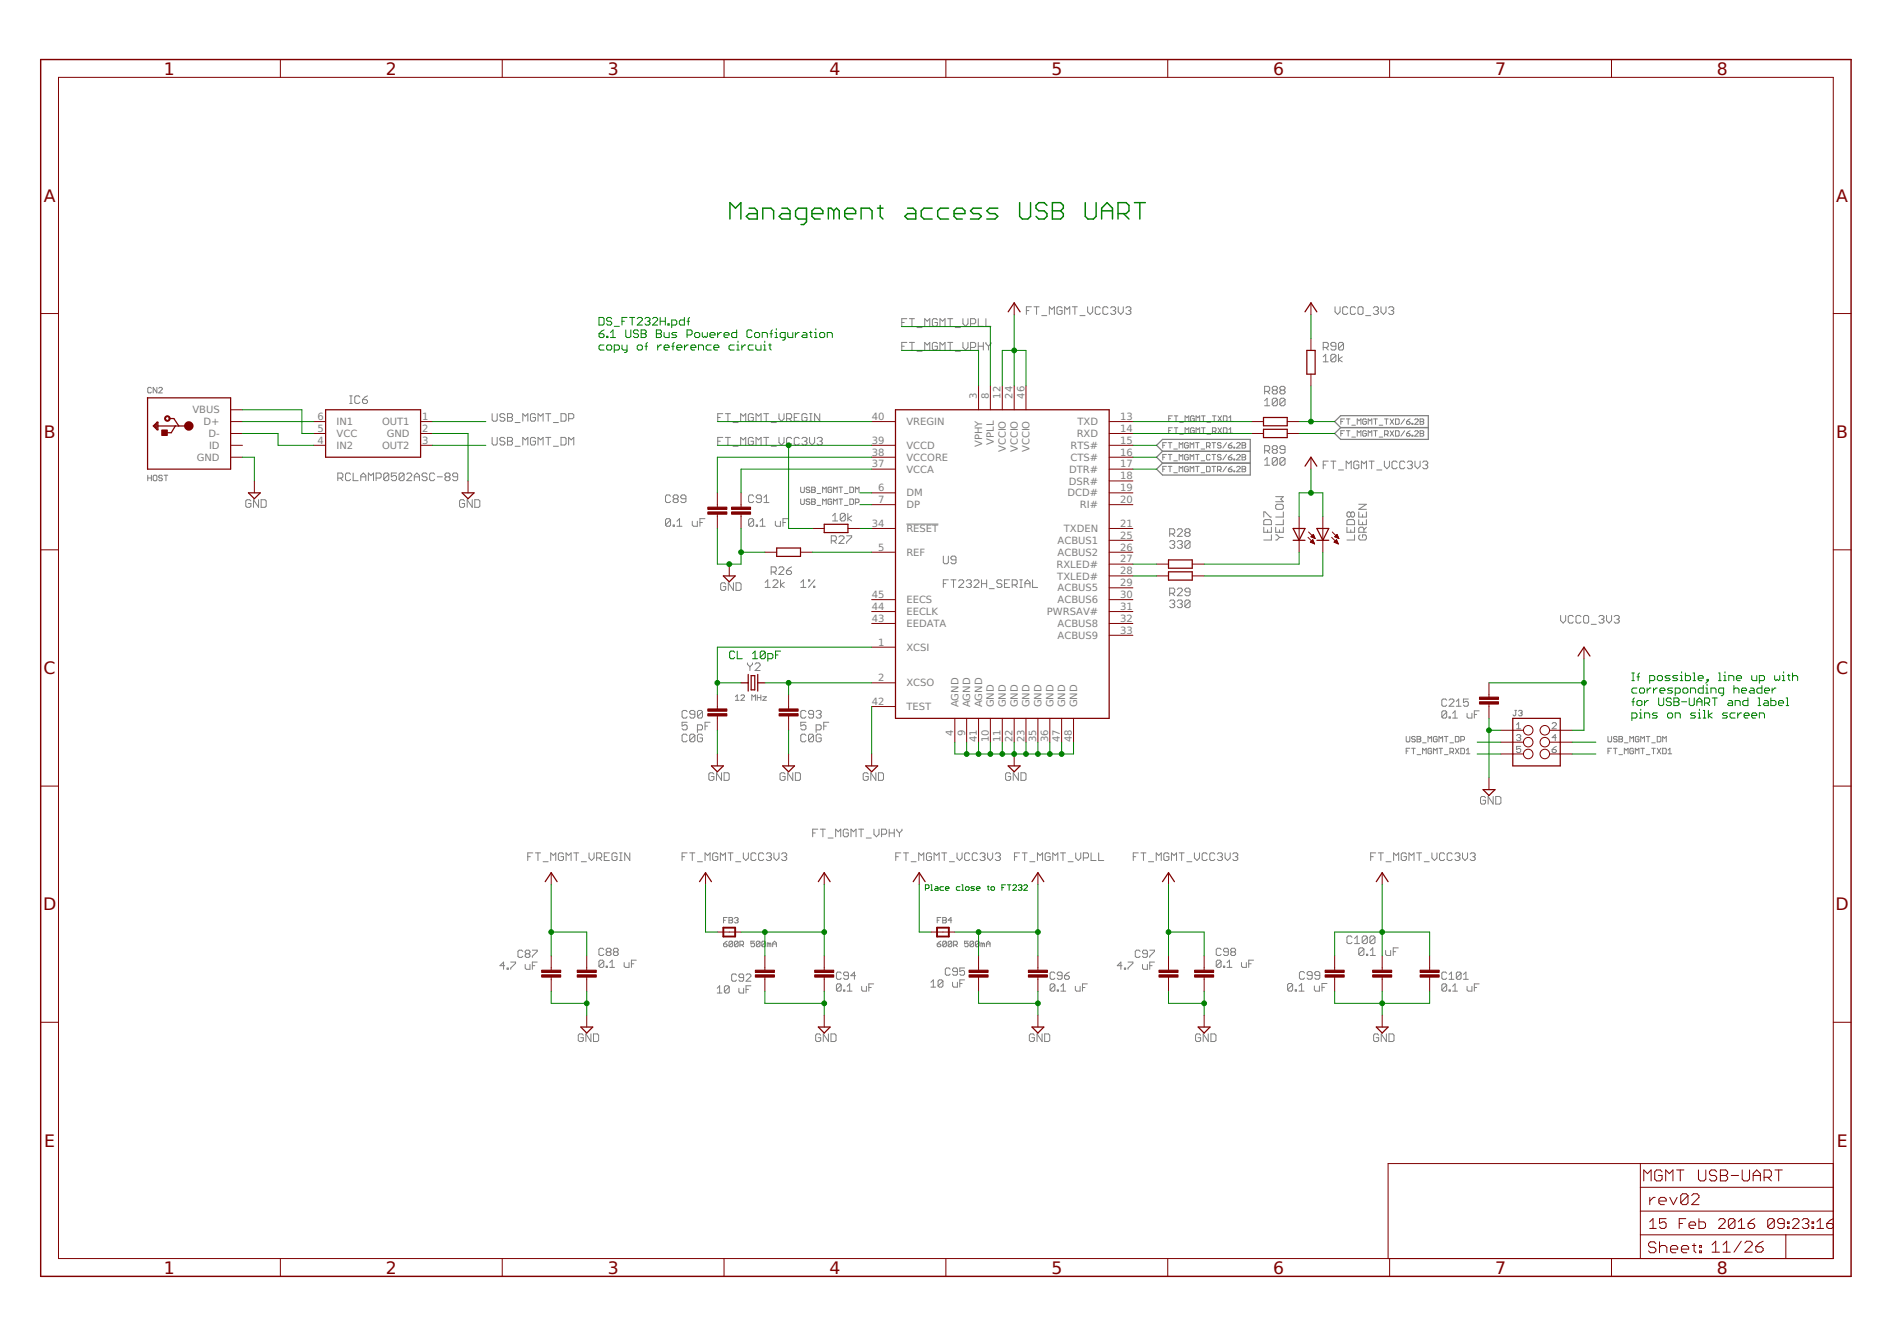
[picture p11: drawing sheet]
<svg xmlns="http://www.w3.org/2000/svg" width="420mm" height="297mm" viewBox="0 0 420 297" stroke-linecap="round" stroke-linejoin="round" font-family="sans-serif">
<defs><g id="words">
<g font-size="3.8" fill="#800000">
<text x="36.4" y="16.6">1</text>
<text x="85.7" y="16.6">2</text>
<text x="135" y="16.6">3</text>
<text x="184.3" y="16.6">4</text>
<text x="233.6" y="16.6">5</text>
<text x="282.9" y="16.6">6</text>
<text x="332.2" y="16.6">7</text>
<text x="381.5" y="16.6">8</text>
<text x="9.7" y="44.8">A</text>
<text x="408" y="44.8">A</text>
<text x="9.7" y="97.3">B</text>
<text x="408" y="97.3">B</text>
<text x="9.7" y="149.8">C</text>
<text x="408" y="149.8">C</text>
<text x="9.6" y="202.2">D</text>
<text x="407.9" y="202.2">D</text>
<text x="9.8" y="254.7">E</text>
<text x="408.1" y="254.7">E</text>
<text x="36.4" y="282.9">1</text>
<text x="85.7" y="282.9">2</text>
<text x="135" y="282.9">3</text>
<text x="184.3" y="282.9">4</text>
<text x="233.6" y="282.9">5</text>
<text x="282.9" y="282.9">6</text>
<text x="332.2" y="282.9">7</text>
<text x="381.5" y="282.9">8</text>
</g>
<g font-size="2.2" fill="#808080">
<text x="217.1" y="88.6" transform="rotate(-90 217.1 88.6)">3</text>
<text x="219.7" y="88.6" transform="rotate(-90 219.7 88.6)">8</text>
<text x="222.3" y="88.6" transform="rotate(-90 222.3 88.6)">12</text>
<text x="225" y="88.6" transform="rotate(-90 225 88.6)">24</text>
<text x="227.6" y="88.6" transform="rotate(-90 227.6 88.6)">46</text>
<text x="42.7" y="91.8">VBUS</text>
<text x="45.2" y="94.5">D+</text>
<text x="70.6" y="95.9">5</text>
<text x="70.6" y="93.3">6</text>
<text x="74.8" y="94.5">IN1</text>
<text x="84.9" y="94.5">OUT1</text>
<text x="93.8" y="93.3">1</text>
<text x="93.8" y="95.9">2</text>
<text x="193.7" y="93.3">40</text>
<text x="201.4" y="94.5">VREGIN</text>
<text x="239.4" y="94.5">TXD</text>
<text x="248.9" y="93.3">13</text>
<text x="248.9" y="95.9">14</text>
<text x="46.3" y="97.1">D-</text>
<text x="46.4" y="99.7">ID</text>
<text x="70.6" y="98.6">4</text>
<text x="74.8" y="99.7">IN2</text>
<text x="74.8" y="97.1">VCC</text>
<text x="84.9" y="99.7">OUT2</text>
<text x="85.9" y="97.1">GND</text>
<text x="93.8" y="98.6">3</text>
<text x="193.7" y="98.6">39</text>
<text x="193.7" y="101.2">38</text>
<text x="201.4" y="99.7">VCCD</text>
<text x="218.2" y="99.3" transform="rotate(-90 218.2 99.3)">VPHY</text>
<text x="220.9" y="98.8" transform="rotate(-90 220.9 98.8)">VPLL</text>
<text x="223.5" y="100.5" transform="rotate(-90 223.5 100.5)">VCCIO</text>
<text x="226.1" y="100.5" transform="rotate(-90 226.1 100.5)">VCCIO</text>
<text x="228.8" y="100.5" transform="rotate(-90 228.8 100.5)">VCCIO</text>
<text x="237.8" y="99.7">RTS#</text>
<text x="239.2" y="97.1">RXD</text>
<text x="248.9" y="98.6">15</text>
<text x="248.9" y="101.2">16</text>
<text x="43.7" y="102.4">GND</text>
<text x="193.7" y="103.8">37</text>
<text x="201.4" y="102.4">VCCORE</text>
<text x="201.4" y="105">VCCA</text>
<text x="237.5" y="107.7">DSR#</text>
<text x="237.5" y="105">DTR#</text>
<text x="237.8" y="102.4">CTS#</text>
<text x="248.9" y="103.8">17</text>
<text x="248.9" y="106.5">18</text>
<text x="195.1" y="109.1">6</text>
<text x="195.1" y="111.8">7</text>
<text x="201.4" y="110.3">DM</text>
<text x="201.4" y="112.9">DP</text>
<text x="237.2" y="110.3">DCD#</text>
<text x="239.9" y="112.9">RI#</text>
<text x="248.9" y="109.1">19</text>
<text x="248.9" y="111.8">20</text>
<text x="193.7" y="117">34</text>
<text x="201.4" y="118.2">RESET</text>
<text x="236.3" y="118.2">TXDEN</text>
<text x="248.9" y="117">21</text>
<text x="248.9" y="119.7">25</text>
<text x="195.1" y="122.3">5</text>
<text x="201.4" y="123.5">REF</text>
<text x="235" y="120.8">ACBUS1</text>
<text x="235" y="123.5">ACBUS2</text>
<text x="248.9" y="122.3">26</text>
<text x="248.9" y="124.9">27</text>
<text x="234.7" y="126.1">RXLED#</text>
<text x="234.9" y="128.8">TXLED#</text>
<text x="235" y="131.4">ACBUS5</text>
<text x="248.9" y="127.6">28</text>
<text x="248.9" y="130.2">29</text>
<text x="193.7" y="132.9">45</text>
<text x="193.7" y="135.5">44</text>
<text x="201.4" y="134">EECS</text>
<text x="201.4" y="136.7">EECLK</text>
<text x="232.6" y="136.7">PWRSAV#</text>
<text x="235" y="134">ACBUS6</text>
<text x="248.9" y="132.9">30</text>
<text x="248.9" y="135.5">31</text>
<text x="193.7" y="138.1">43</text>
<text x="195.1" y="143.4">1</text>
<text x="201.4" y="139.3">EEDATA</text>
<text x="235" y="139.3">ACBUS8</text>
<text x="235" y="141.9">ACBUS9</text>
<text x="248.9" y="138.1">32</text>
<text x="248.9" y="140.8">33</text>
<text x="201.4" y="144.6">XCSI</text>
<text x="195.1" y="151.3">2</text>
<text x="201.4" y="152.5">XCSO</text>
<text x="193.7" y="156.6">42</text>
<text x="201.4" y="157.8">TEST</text>
<text x="212.9" y="157.2" transform="rotate(-90 212.9 157.2)">AGND</text>
<text x="215.6" y="157.2" transform="rotate(-90 215.6 157.2)">AGND</text>
<text x="218.2" y="157.2" transform="rotate(-90 218.2 157.2)">AGND</text>
<text x="220.9" y="157.2" transform="rotate(-90 220.9 157.2)">GND</text>
<text x="223.5" y="157.2" transform="rotate(-90 223.5 157.2)">GND</text>
<text x="226.1" y="157.2" transform="rotate(-90 226.1 157.2)">GND</text>
<text x="228.8" y="157.2" transform="rotate(-90 228.8 157.2)">GND</text>
<text x="231.4" y="157.2" transform="rotate(-90 231.4 157.2)">GND</text>
<text x="234" y="157.2" transform="rotate(-90 234 157.2)">GND</text>
<text x="236.7" y="157.2" transform="rotate(-90 236.7 157.2)">GND</text>
<text x="239.3" y="157.2" transform="rotate(-90 239.3 157.2)">GND</text>
<text x="211.8" y="163.5" transform="rotate(-90 211.8 163.5)">4</text>
<text x="214.4" y="163.5" transform="rotate(-90 214.4 163.5)">9</text>
<text x="217.1" y="164.9" transform="rotate(-90 217.1 164.9)">41</text>
<text x="219.7" y="164.9" transform="rotate(-90 219.7 164.9)">10</text>
<text x="222.3" y="164.9" transform="rotate(-90 222.3 164.9)">11</text>
<text x="225" y="164.9" transform="rotate(-90 225 164.9)">22</text>
<text x="227.6" y="164.9" transform="rotate(-90 227.6 164.9)">23</text>
<text x="230.2" y="164.9" transform="rotate(-90 230.2 164.9)">35</text>
<text x="232.9" y="164.9" transform="rotate(-90 232.9 164.9)">36</text>
<text x="235.5" y="164.9" transform="rotate(-90 235.5 164.9)">47</text>
<text x="238.2" y="164.9" transform="rotate(-90 238.2 164.9)">48</text>
</g>
</g></defs>
<g fill="none" stroke="#808080" stroke-width=".22">
<path d="M200.4 76.9h.5M200.4 71.6h.5M201.5 76.1h-1.1v1.7M201.5 70.8h-1.1v1.7M202.1 76.1h1.1M202.1 70.8h1.1M202.6 70.8v1.7M202.6 76.1v1.7M203.8 72.8h1.1M203.8 78h1.1M205.5 72.5v-1.7l.5 .6 .6-.6v1.7M205.5 77.8v-1.7l.5 .5 .6-.5v1.7"/>
<path d="M208.3 76.3l-.3-.2h-.6l-.2 .2v1.2l.2 .3h.6l.3-.3v-.6h-.6M208.3 71.1l-.3-.3h-.6l-.2 .3v1.1l.2 .3h.6l.3-.3v-.6h-.6M208.9 72.5v-1.7l.5 .6 .6-.6v1.7M208.9 77.8v-1.7l.5 .5 .6-.5v1.7M210.6 76.1h1.1M210.6 70.8h1.1M211.1 70.8v1.7M211.1 76.1v1.7M212.3 72.8h1.1M212.3 78h1.1M214 70.8v1.1l.5 .6 .6-.6v-1.1M214 76.1v1.1l.5 .6 .6-.6v-1.1"/>
<path d="M215.6 77.2h.9l.3-.3v-.6l-.3-.2h-.9v1.7M215.6 71.9h.9l.3-.3v-.5l-.3-.3h-.9v1.7M217.4 76.9h1.1M217.4 70.8v1.7h1.1M217.4 76.1v1.7M218.5 76.1v1.7M219.1 70.8v1.7h1.1M219.1 76.1v.2l.5 .6M219.6 76.9v.9M220.2 76.1v.2l-.6 .6M228 69h.6M229.2 68.2h-1.2v1.6"/>
<path d="M229.7 68.2h1.2M230.3 68.2v1.6M231.5 70.1h1.1M233.2 69.8v-1.6l.5 .5 .6-.5v1.6M236 68.4l-.3-.2h-.6l-.3 .2v1.2l.3 .2h.6l.3-.2v-.6h-.6M236.6 69.8v-1.6l.5 .5 .6-.5v1.6M238.3 68.2h1.1M238.8 68.2v1.6M239.9 70.1h1.2M241.7 68.2v1.1l.5 .5 .6-.5v-1.1M244.5 68.4l-.3-.2h-.6l-.2 .2v1.2l.2 .2h.6l.3-.2M246.2 68.4l-.3-.2h-.6l-.3 .2v1.2l.3 .2h.6l.3-.2"/>
<path d="M246.8 68.4l.2-.2h.6l.3 .2v.3l-.3 .3M247.3 69h.3M247.6 69l.3 .3v.3l-.3 .2h-.6l-.2-.2M248.5 68.2v1.1l.5 .5 .6-.5v-1.1M250.1 68.4l.3-.2h.6l.3 .2v.3l-.3 .3M250.7 69h.3M251 69l.3 .3v.3l-.3 .2h-.6l-.3-.2M294 79.3l.6-.6v1.7M294 77.2h.8l.3-.3v-.6l-.3-.2h-.8v1.7M294.6 77.2l.5 .6M296.6 68.2v1.1l.6 .5 .6-.5v-1.1M296.8 79v1.1l-.3 .3h-.5l-.3-.3"/>
<path d="M296.8 76.9h-.8l-.3-.3v-.3l.3-.2h.5l.3 .2v1.2l-.3 .3h-.5l-.3-.3M296.8 79l-.3-.3h-.5l-.3 .3v1.1M296.8 79l-1.1 1.1M297.4 78.7v1.7M298.2 79.3l-.8 .5 .8 .6M298.5 76.3l-.3-.2h-.5l-.3 .2v1.2M298.5 76.3v1.2l-.3 .3h-.5l-.3-.3M298.5 76.3l-1.1 1.2M299.5 68.4l-.3-.2h-.6l-.3 .2v1.2l.3 .2h.6l.3-.2M301.2 68.4l-.3-.2h-.6l-.3 .2v1.2l.3 .2h.6l.3-.2M301.7 68.4l.3-.2h.6l.3 .2v1.2l-.3 .2h-.6l-.3-.2zM303.4 70.1h1.2"/>
<path d="M305.1 68.4l.3-.2h.6l.3 .2v.3l-.3 .3M305.7 69h.3M306 69l.3 .3v.3l-.3 .2h-.6l-.3-.2M306.8 68.2v1.1l.6 .5 .6-.5v-1.1M308.5 68.4l.3-.2h.6l.3 .2v.3l-.3 .3M309.1 69h.3M309.4 69l.3 .3v.3l-.3 .2h-.6l-.3-.2M33.6 86.3l-.2-.2h-.4l-.2 .2v.8l.2 .2h.4l.2-.2M34.9 86.1v1.2l-.9-1.2v1.2M35.3 86.3l.2-.2h.4l.2 .2v.2l-.8 .8h.8M77.7 89.6h.6M77.7 87.9h.6"/>
<path d="M78 87.9v1.7M80 88.2l-.3-.3h-.6l-.3 .3v1.1l.3 .3h.6l.3-.3M80.5 88.8h.9l.3 .3v.2l-.3 .3h-.6l-.3-.3zM81.7 87.9l-.6 .3-.6 .6M109.3 91.9v1.4l.3 .3h.6l.3-.3v-1.4M109.3 97.2v1.4l.3 .3h.6l.3-.3v-1.4M112.2 97.5l-.3-.3h-.6l-.2 .3v.2l.2 .3h.6l.3 .3v.3l-.3 .3h-.6l-.2-.3M112.2 92.2l-.3-.3h-.6l-.2 .3v.3l.2 .3h.6l.3 .2v.3l-.3 .3h-.6l-.2-.3M112.8 97.2h.8l.3 .3v.2l-.3 .3 .3 .3v.3l-.3 .3h-.8zM112.8 98h.8M112.8 91.9h.8l.3 .3v.3l-.3 .3 .3 .2v.3l-.3 .3h-.8zM112.8 92.8h.8"/>
<path d="M114.4 99.1h1.2M114.4 93.9h1.2M116.2 93.6v-1.7l.5 .6 .6-.6v1.7M116.2 98.9v-1.7l.5 .5 .6-.5v1.7M119 97.5l-.3-.3h-.6l-.2 .3v1.1l.2 .3h.6l.3-.3v-.6h-.6M119 92.2l-.3-.3h-.6l-.2 .3v1.1l.2 .3h.6l.3-.3v-.5h-.6M119.5 93.6v-1.7l.6 .6 .6-.6v1.7M119.5 98.9v-1.7l.6 .5 .6-.5v1.7M121.2 97.2h1.2M121.2 91.9h1.2M121.8 91.9v1.7M121.8 97.2v1.7"/>
<path d="M123 99.1h1.1M123 93.9h1.1M124.7 91.9h.8l.3 .3v1.1l-.3 .3h-.8zM124.7 97.2h.8l.3 .3v1.1l-.3 .3h-.8zM126.3 93h.9l.3-.2v-.6l-.3-.3h-.9v1.7M126.3 98.9v-1.7l.6 .5 .6-.5v1.7M159.5 98h.5M159.5 92.8h.5M160.6 97.2h-1.1v1.7M160.6 91.9h-1.1v1.7M161.2 97.2h1.1M161.2 91.9h1.1"/>
<path d="M161.7 91.9v1.7M161.7 97.2v1.7M162.9 99.1h1.1M162.9 93.9h1.1M164.6 93.6v-1.7l.5 .6 .6-.6v1.7M164.6 98.9v-1.7l.5 .5 .6-.5v1.7M167.4 97.5l-.3-.3h-.5l-.3 .3v1.1l.3 .3h.5l.3-.3v-.6h-.6M167.4 92.2l-.3-.3h-.5l-.3 .3v1.1l.3 .3h.5l.3-.3v-.5h-.6M168 93.6v-1.7l.5 .6 .6-.6v1.7M168 98.9v-1.7l.5 .5 .6-.5v1.7M169.7 97.2h1.1M169.7 91.9h1.1"/>
<path d="M170.2 91.9v1.7M170.2 97.2v1.7M171.4 99.1h1.1M171.4 93.9h1.1M173.1 91.9v1.1l.5 .6 .6-.6v-1.1M173.1 97.2v1.1l.5 .6 .6-.6v-1.1M174.8 93h.8l.3-.2v-.6l-.3-.3h-.8v1.7M175.3 93l.6 .6M175.9 97.5l-.3-.3h-.6l-.2 .3v1.1l.2 .3h.6l.3-.3M176.5 92.8h.5M177.6 97.5l-.3-.3h-.5l-.3 .3v1.1l.3 .3h.5l.3-.3M177.6 91.9h-1.1v1.7h1.1"/>
<path d="M178.2 97.5l.3-.3h.5l.3 .3v.2l-.3 .3M178.7 98h.3M179 98l.3 .3v.3l-.3 .3h-.5l-.3-.3M179.3 92.2l-.3-.3h-.5l-.3 .3v1.1l.3 .3h.5l.3-.3v-.5h-.6M179.9 91.9h.5M179.9 93.6h.5M179.9 97.2v1.1l.5 .6 .6-.6v-1.1M180.1 91.9v1.7M181.6 97.5l.2-.3h.6l.3 .3v.2l-.3 .3M182.1 98h.3M182.1 91.9v1.7l-1.1-1.7v1.7M182.4 98l.3 .3v.3l-.3 .3h-.6l-.2-.3"/>
<path d="M258.4 98.9h.4M259.2 98.3h-.8v1.2M259.6 98.3h.8M259.7 93h.4M259.7 95.7h.4M260 98.3v1.2M260.5 92.4h-.8v1.2M260.5 95h-.8v1.2M260.8 99.8h.8M260.9 92.4h.8M260.9 95h.8M261.3 92.4v1.2"/>
<path d="M261.3 95v1.2M262 99.5v-1.2l.4 .4 .4-.4v1.2M262.1 93.8h.8M262.1 96.5h.8M263.3 93.6v-1.2l.4 .4 .4-.4v1.2M263.3 96.2v-1.2l.4 .4 .4-.4v1.2M264 98.5l-.2-.2h-.4l-.2 .2v.9l.2 .1h.4l.2-.1v-.5h-.4M264.4 99.5v-1.2l.4 .4 .4-.4v1.2M265.3 92.6l-.2-.2h-.4l-.2 .2v.8l.2 .2h.4l.2-.2v-.4h-.4M265.3 95.2l-.2-.2h-.4l-.2 .2v.9l.2 .1h.4l.2-.1v-.4h-.4M265.6 98.3h.8M265.7 93.6v-1.2l.4 .4 .5-.4v1.2"/>
<path d="M265.7 96.2v-1.2l.4 .4 .5-.4v1.2M266 98.3v1.2M266.9 99.8h.8M267 92.4h.8M267 95h.8M267.4 92.4v1.2M267.4 95v1.2M268.1 99.1h.6l.2-.2v-.4l-.2-.2h-.6v1.2M268.2 93.8h.8M268.2 96.5h.8M268.5 99.1l.4 .4M269.3 98.3h.8"/>
<path d="M269.4 95.8h.6l.2-.1v-.5l-.2-.2h-.6v1.2M269.4 92.4h.8M269.7 98.3v1.2M269.8 92.4v1.2M269.8 95.8l.4 .4M270.6 92.4l.8 1.2M270.6 95l.8 1.2M271.3 98.5l-.2-.2h-.4l-.2 .2v.2l.2 .2h.4l.2 .5-.2 .1h-.4l-.2-.1M271.4 92.4l-.8 1.2M271.4 95l-.8 1.2M271.8 92.4h.6l.2 .2v.8l-.2 .2h-.6zM271.8 95h.6l.2 .2v.9l-.2 .1h-.6z"/>
<path d="M272.5 98.3l-.8 1.2M272.9 98.9h.6l.2 .5-.2 .1h-.4l-.2-.1zM273 92.8l.4-.4v1.2M273 95.4l.4-.4v1.2M273 93.6h.9M273 96.2h.9M273.7 98.3l-.8 .6M274.2 99.4h.1v.1h-.1zM274.7 98.5l.3-.2h.4l.2 .2v.2l-.9 .8h.9M276 98.3h.6l.2 .2-.2 .4 .2 .5-.2 .1h-.6zM276 98.9h.6M281 89l.5-.5v1.6"/>
<path d="M281 90.1h1.1M281 87h.8l.3-.3v-.6l-.3-.3h-.8v1.7M281.5 87l.6 .5M283 99.9l-.3-.3v-.3l.3-.3h.5l.3 .3v.3l-.3 .3M283 86.7l-.3-.3v-.3l.3-.3h.5l.3 .3v.3l-.3 .3M283 86.7l-.3 .3v.2l.3 .3h.5l.3-.3v-.2l-.3-.3M283 99.9l-.3 .2v.3l.3 .3h.5l.3-.3v-.3l-.3-.2M283 86.7h.5M283 99.9h.5M283.8 88.8v1.1l-.3 .2h-.5l-.3-.2M283.8 88.8l-.3-.3h-.5l-.3 .3v1.1M283.8 88.8l-1.1 1.1"/>
<path d="M284.7 86.7l-.3-.3v-.3l.3-.3h.5l.3 .3v.3l-.3 .3M284.7 86.7l-.3 .3v.2l.3 .3h.5l.3-.3v-.2l-.3-.3M284.7 86.7h.5M285.5 88.8v1.1l-.3 .2h-.5l-.3-.2M285.5 88.8l-.3-.3h-.5l-.3 .3v1.1M285.5 99.9h-.8l-.3-.3v-.3l.3-.3h.5l.3 .3v1.1l-.3 .3h-.5l-.3-.3M285.5 88.8l-1.1 1.1M294 80.4h1.1M297.9 93.7h.4M297.9 96.3h.4M298.7 93.1h-.8v1.2M298.7 95.7h-.8v1.2"/>
<path d="M299.1 93.1h.9M299.1 95.7h.9M299.6 93.1v1.2M299.6 95.7v1.2M300.4 94.5h.8M300.4 97.1h.8M301.6 94.3v-1.2l.4 .4 .4-.4v1.2M301.6 96.9v-1.2l.4 .4 .4-.4v1.2M303.6 93.3l-.2-.2h-.4l-.2 .2v.8l.2 .2h.4l.2-.2v-.4h-.4M303.6 95.9l-.2-.2h-.4l-.2 .2v.8l.2 .2h.4l.2-.2v-.4h-.4M304 94.3v-1.2l.4 .4 .4-.4v1.2M304 96.9v-1.2l.4 .4 .4-.4v1.2"/>
<path d="M305.2 93.1h.8M305.2 95.7h.8M305.6 93.1v1.2M305.6 95.7v1.2M306.4 94.5h.8M306.4 97.1h.8M307.6 96.5h.7l.1-.2v-.4l-.1-.2h-.7v1.2M307.6 93.1h.8M308 93.1v1.2M308 96.5l.4 .4M308.9 93.1l.8 1.2M308.9 95.7l.8 1.2"/>
<path d="M309.7 93.1l-.8 1.2M309.7 95.7l-.8 1.2M310.1 93.1h.6l.2 .2v.8l-.2 .2h-.6zM310.1 95.7h.6l.2 .2v.8l-.2 .2h-.6zM312.1 93.1l-.8 1.2M312.1 95.7l-.8 1.2M312.5 93.7h.6l.2 .4-.2 .2h-.4l-.2-.2zM312.5 96.3h.6l.2 .4-.2 .2h-.4l-.2-.2zM313.3 93.1l-.8 .6M313.3 95.7l-.8 .6M313.7 94.1h.2v.2h-.2zM313.7 96.7h.2v.2h-.2z"/>
<path d="M314.3 95.9l.2-.2h.4l.2 .2v.2l-.8 .8h.8M314.3 93.3l.2-.2h.4l.2 .2v.2l-.8 .8h.8M315.5 93.1h.6l.2 .2-.2 .4 .2 .4-.2 .2h-.6zM315.5 95.7h.6l.2 .2-.2 .4 .2 .4-.2 .2h-.6zM315.5 93.7h.6M315.5 96.3h.6M32.8 105.6v1.2M32.8 106.2h.8M33.6 105.6v1.2M34 105.8l.2-.2h.4l.3 .2v.8l-.3 .2h-.4l-.2-.2zM36.1 105.8l-.2-.2h-.4l-.2 .4 .2 .2h.4l.2 .4-.2 .2h-.4l-.2-.2M36.5 105.6h.8"/>
<path d="M36.9 105.6v1.2M55.8 111.3l-.3-.3h-.6l-.3 .3v1.1l.3 .3h.6l.3-.3v-.5h-.6M57.4 111v1.7l-1.1-1.7v1.7M58 111h.9l.2 .3v1.1l-.2 .3h-.9zM75.1 106.2h.8l.3-.3v-.5l-.3-.3h-.8v1.7M75.6 106.2l.6 .6M77.9 105.4l-.3-.3h-.6l-.2 .3v1.1l.2 .3h.6l.3-.3M78.5 105.1v1.7h1.1M80.2 106.8v-1.2l.5-.5 .6 .5v1.2M80.2 105.9h1.1M81.9 106.8v-1.7l.5 .5 .6-.5v1.7M83.6 106.2h.8l.3-.3v-.5l-.3-.3h-.8v1.7"/>
<path d="M86.4 105.4l-.3-.3h-.6l-.2 .3v1.1M86.4 105.4v1.1l-.3 .3h-.6l-.2-.3M86.4 105.4l-1.1 1.1M88.1 105.1h-1.1v.8l.5-.3h.3l.3 .3v.6l-.3 .3h-.6l-.2-.3M89.8 105.4l-.3-.3h-.6l-.2 .3v1.1M89.8 105.4v1.1l-.3 .3h-.6l-.2-.3M89.8 105.4l-1.1 1.1M90.4 105.4l.2-.3h.6l.3 .3v.2l-1.1 1.2h1.1M92.1 105.9h1.1M92.1 106.8v-1.2l.5-.5 .6 .5v1.2M94.9 105.4l-.3-.3h-.6l-.2 .3v.2l.2 .3h.6l.3 .3v.3l-.3 .3h-.6l-.2-.3M96.6 105.4l-.3-.3h-.6l-.2 .3v1.1l.2 .3h.6l.3-.3"/>
<path d="M97.2 105.9h1.1M99.1 105.9l-.2-.3v-.2l.2-.3h.6l.3 .3v.2l-.3 .3M99.1 105.9l-.2 .3v.3l.2 .3h.6l.3-.3v-.3l-.3-.3M99.1 105.9h.6M101.7 105.9h-.9l-.2-.3v-.2l.2-.3h.6l.3 .3v1.1l-.3 .3h-.6l-.2-.3M103.2 111.3l-.3-.3h-.5l-.3 .3v1.1l.3 .3h.5l.3-.3v-.5h-.5M104.9 111v1.7l-1.1-1.7v1.7M105.5 111h.8l.3 .3v1.1l-.3 .3h-.8zM149 115.5l-.3-.3h-.6l-.2 .3v1.1M149 115.5v1.1l-.3 .3h-.6l-.2-.3M149 110.3l-.3-.3h-.6l-.2 .3v1.1l.2 .3h.6l.3-.3M149 115.5l-1.1 1.1"/>
<path d="M149.6 116.6h.2v.3h-.2zM149.8 110.8l-.2-.3v-.2l.2-.3h.6l.3 .3v.2l-.3 .3M149.8 110.8l-.2 .3v.3l.2 .3h.6l.3-.3v-.3l-.3-.3M149.8 110.8h.6M150.4 116.9h1.1M150.4 115.8l.6-.6v1.7M152.4 110.8h-.8l-.3-.3v-.2l.3-.3h.5l.3 .3v1.1l-.3 .3h-.5l-.3-.3M153.8 115.8v.8l.3 .3h.8v-1.1M155.5 116.1h.6M156.6 115.2h-1.1v1.7M167.4 110.3l-.2-.3h-.6l-.3 .3v1.1l.3 .3h.6l.2-.3M167.4 115.5l-.2-.3h-.6l-.3 .3v1.1"/>
<path d="M167.4 115.5v1.1l-.2 .3h-.6l-.3-.3M167.4 115.5l-1.1 1.1M168 116.6h.3v.3h-.3zM168.9 116.9h1.1M168.9 115.8l.5-.6v1.7M169.2 110.8h-.9l-.3-.3v-.2l.3-.3h.6l.3 .3v1.1l-.3 .3h-.6l-.3-.3M169.7 111.7h1.2M169.7 110.5l.6-.5v1.7M172.3 115.8v.8l.3 .3h.8v-1.1M174 116.1h.5M175.1 115.2h-1.1v1.7M177.9 108.2v1l.2 .2h.4l.2-.2v-1"/>
<path d="M177.9 110.9v1l.2 .2h.4l.2-.2v-1M179.9 108.4l-.2-.2h-.4l-.2 .4 .2 .2h.4l.2 .4-.2 .2h-.4l-.2-.2M179.9 111.1l-.2-.2h-.4l-.2 .2 .2 .4h.4l.2 .2-.2 .4h-.4l-.2-.2M180.3 111.5h.7M180.3 108.2h.7l.1 .2-.1 .4 .1 .4-.1 .2h-.7zM180.3 108.8h.7M180.3 110.9h.7l.1 .2-.1 .4 .1 .4-.1 .2h-.7zM181.5 109.6h.9M181.5 112.3h.9M182.8 109.4v-1.2l.4 .4 .4-.4v1.2M182.8 112.1v-1.2l.4 .4 .4-.4v1.2M184.8 111.1l-.2-.2h-.4l-.2 .2v.8l.2 .2h.4l.2-.2v-.4h-.4"/>
<path d="M184.8 108.4l-.2-.2h-.4l-.2 .2v.8l.2 .2h.4l.2-.2v-.4h-.4M185 114.6l.5-.6v1.7M185 115.7h1.1M185.2 109.4v-1.2l.4 .4 .4-.4v1.2M185.2 112.1v-1.2l.4 .4 .4-.4v1.2M186.4 119.3l.3-.3h.5l.3 .3v.3l-1.1 1.1h1.1M186.4 108.2h.8M186.4 110.9h.8M186.8 108.2v1.2M186.8 110.9v1.2M187.6 109.6h.8M187.6 112.3h.8"/>
<path d="M187.8 114.3v1.2l-.3 .2h-.5l-.3-.2M187.8 114.3l-.3-.3h-.5l-.3 .3v1.2M187.8 114.3l-1.1 1.2M188.1 119h1.1v.3l-1.1 1.1v.3M188.4 114v1.7M188.8 108.2h.6l.3 .2v.8l-.3 .2h-.6zM188.8 110.9h.6l.3 .2v.8l-.3 .2h-.6zM189.2 114.6l-.8 .6 .8 .5M190.1 111.7h.5l.3-.2v-.4l-.3-.2h-.5v1.2M190.1 109.4v-1.2l.4 .4 .4-.4v1.2M201.4 116.4h7.1M258.4 101.6h.4"/>
<path d="M258.4 104.2h.4M259.2 101h-.8v1.2M259.2 103.6h-.8v1.2M259.6 101h.8M259.6 103.6h.8M259.9 118.6h.8l.3-.3v-.5l-.3-.3h-.8v1.7M260 101v1.2M260 103.6v1.2M260.4 118.6l.6 .6M260.8 102.4h.8M260.8 105h.8M261.6 117.8l.3-.3h.5l.3 .3v.2l-1.1 1.2h1.1"/>
<path d="M262 102.2v-1.2l.4 .4 .4-.4v1.2M262 104.8v-1.2l.4 .4 .4-.4v1.2M263.6 118.3l-.3-.3v-.2l.3-.3h.5l.3 .3v.2l-.3 .3M263.6 118.3l-.3 .3v.3l.3 .3h.5l.3-.3v-.3l-.3-.3M263.6 118.3h.5M264 103.8l-.2-.2h-.4l-.2 .2v.8l.2 .2h.4l.2-.2v-.4h-.4M264 101.2l-.2-.2h-.4l-.2 .2v.8l.2 .2h.4l.2-.2v-.4h-.4M264.4 102.2v-1.2l.4 .4 .4-.4v1.2M264.4 104.8v-1.2l.4 .4 .4-.4v1.2M265.6 101h.8M265.6 103.6h.8M266 101v1.2"/>
<path d="M266 103.6v1.2M266.9 102.4h.8M266.9 105h.8M268.1 103.6h.6l.2 .2v.8l-.2 .2h-.6zM268.9 101.2l-.2-.2h-.4l-.2 .2v.8l.2 .2h.4l.2-.2M269.3 101h.8M269.3 103.6h.8M269.7 101v1.2M269.7 103.6v1.2M270.5 104.4h.6l.2-.2v-.4l-.2-.2h-.6v1.2M270.9 104.4l.4 .4M271.3 101.2l-.2-.2h-.4l-.2 .4 .2 .2h.4l.2 .4-.2 .2h-.4l-.2-.2"/>
<path d="M272.5 101l-.8 1.2M272.5 103.6l-.8 1.2M272.9 101.6h.6l.2 .4-.2 .2h-.4l-.2-.2zM272.9 104.2h.6l.2 .4-.2 .2h-.4l-.2-.2zM273.7 101l-.8 .6M273.7 103.6l-.8 .6M274.2 102h.1v.2h-.1zM274.2 104.6h.1v.2h-.1zM274.7 101.2l.3-.2h.4l.2 .2v.2l-.9 .8h.9M274.7 103.8l.3-.2h.4l.2 .2v.2l-.9 .8h.9M276 101h.6l.2 .2-.2 .4 .2 .4-.2 .2h-.6zM276 103.6h.6l.2 .2-.2 .4 .2 .4-.2 .2h-.6z"/>
<path d="M276 101.6h.6M276 104.2h.6M280.8 117.1v1.2h1.7v-1.2M280.8 115.7l.3-.3h1.1l.3 .3v.9h-1.7zM280.8 114.9v-1.2h.3l1.1 1.2h.3M281 100.1h.8l.3-.2v-.6l-.3-.3h-.8v1.7M281 102.2l.5-.5v1.7M281 103.4h1.1M281.5 100.1l.6 .6M281.6 117.7v.6M282.5 118.8v1.2h-1.7M283.4 118.8h.3l.6 .6"/>
<path d="M283.4 117.1v1.2h1.7v-1.2M283.4 110.3h1.7l-.5 .6 .5 .6h-1.7M283.7 112h1.2l.2 .3v.6l-.2 .3h-1.2l-.3-.3v-.6zM283.8 101.9l-.3-.2h-.5l-.3 .2v1.2M283.8 101.9v1.2l-.3 .3h-.5l-.3-.3M283.8 101.9l-1.1 1.2M284.3 119.4l-.6 .6h-.3M284.3 119.4h.8M284.3 117.7v.6M285.1 113.7v1.2h-1.7M285.1 115.4v1.2h-1.7M285.5 101.9l-.3-.2h-.5l-.3 .2v1.2"/>
<path d="M285.5 101.9v1.2l-.3 .3h-.5l-.3-.3M285.5 101.9l-1.1 1.2M294 103.3h.6M295.1 102.4h-1.1v1.7M295.7 102.4h1.1M296.2 102.4v1.7M297.4 104.4h1.1M299.1 104.1v-1.7l.6 .6 .5-.6v1.7M299.3 117.1v1.2h1.7v-1.2M299.3 115.7l.3-.3h1.1l.3 .3v.9h-1.7zM300.1 114l-.3-.3h-.2l-.3 .3v.6l.3 .3h.2l.3-.3M300.1 114l.3-.3h.3l.3 .3v.6l-.3 .3h-.3l-.3-.3"/>
<path d="M300.1 114v.6M300.1 117.7v.6M301 118.8v1.2h-1.7M301.9 115.4v1.2h1.7v-1.2M301.9 113.7v1.2h1.7v-1.2M301.9 112h1.7l-1.7 1.2h1.7M301.9 102.7l-.3-.3h-.5l-.3 .3v1.2l.3 .2h.5l.3-.2v-.6h-.6M302.2 118.8l-.3 .3v.6l.3 .3h1.1l.3-.3v-.6l-.3-.3h-.6v.6M302.5 104.1v-1.7l.6 .6 .5-.6v1.7M302.7 114.3v.6M302.7 116v.6M303 118.3v-.9l-.3-.3h-.5l-.3 .3v.9h1.7"/>
<path d="M303.6 117.1l-.6 .6M304.2 102.4h1.1M304.8 102.4v1.7M305.9 104.4h1.1M307.6 102.4v1.2l.6 .5 .5-.5v-1.2M310.4 102.7l-.3-.3h-.5l-.3 .3v1.2l.3 .2h.5l.3-.2M312.1 102.7l-.3-.3h-.5l-.3 .3v1.2l.3 .2h.5l.3-.2M312.7 102.7l.3-.3h.5l.3 .3v.3l-.3 .3M313.3 103.3h.2M313.5 103.3l.3 .3v.3l-.3 .2h-.5l-.3-.2M314.4 102.4v1.2l.6 .5 .5-.5v-1.2M316.1 102.7l.3-.3h.5l.3 .3v.3l-.3 .3"/>
<path d="M316.7 103.3h.2M316.9 103.3l.3 .3v.3l-.3 .2h-.5l-.3-.2M161.2 129.8l-.2-.3h-.6l-.3 .3v1.1l.3 .3h.6l.2-.3v-.6h-.5M163 129.5v1.7l-1.2-1.7v1.7M163.5 129.5h.9l.3 .3v1.1l-.3 .3h-.9zM170 130.5h1.2M170 129.4l.6-.6v1.7M171.3 127.1h.9l.3-.3v-.6l-.3-.3h-.9v1.7M171.7 129.1l.3-.3h.6l.2 .3v.3l-1.1 1.1h1.1M171.9 127.1l.6 .5M173 126.2l.3-.3h.6l.3 .3v.3l-1.2 1.1h1.2M173.4 128.8v1.7"/>
<path d="M174.3 129.4l-.9 .5 .9 .6M174.7 126.8h.9l.3 .3v.3l-.3 .2h-.6l-.3-.2zM175.9 125.9l-1.2 .9M177.9 130.5h1.2M177.9 129.4l.6-.6v1.7M179.6 128.8h.3v.3h-.3zM180.8 130.2h.2v.3h-.2zM181 128.8l-1.4 1.7M184.7 120.2h.8l.3-.3v-.6l-.3-.3h-.8v1.7M185.3 120.2l.5 .5M209.6 123.5v1.4l.3 .3h.5l.3-.3v-1.4M209.6 129.7h.5"/>
<path d="M210.7 128.8h-1.1v1.7M211.3 128.8h1.1M211.9 128.8v1.7M212.4 124.4h-.8l-.3-.3v-.3l.3-.3h.5l.3 .3v1.1l-.3 .3h-.5l-.3-.3M213 129.1l.3-.3h.5l.3 .3v.3l-1.1 1.1h1.1M214.7 129.1l.3-.3h.5l.3 .3v.3l-.3 .3M215.2 129.7h.3M215.5 129.7l.3 .2v.3l-.3 .3h-.5l-.3-.3M216.4 129.1l.3-.3h.5l.3 .3v.3l-1.1 1.1h1.1M218.1 129.7h1.1M218.1 128.8v1.7M219.2 128.8v1.7"/>
<path d="M219.8 130.8h1.1M222.6 129.1l-.3-.3h-.5l-.3 .3v.3l.3 .3h.5l.3 .2v.3l-.3 .3h-.5l-.3-.3M223.2 129.7h.6M224.3 128.8h-1.1v1.7h1.1M224.9 129.9h.8l.3-.2v-.6l-.3-.3h-.8v1.7M225.4 129.9l.6 .6M226.6 128.8h.6M226.6 130.5h.6M226.9 128.8v1.7M227.7 129.7h1.2M227.7 130.5v-1.1l.6-.6 .6 .6v1.1M229.4 128.8v1.7h1.1"/>
<path d="M259.9 120.4l.3-.3h.5l.3 .3v.3l-.3 .3M259.9 131.8h.8l.3-.3v-.5l-.3-.3h-.8v1.7M259.9 133.6l.3-.3h.5l.3 .3v.3l-.3 .3M260.4 121h.3M260.4 134.2h.3M260.4 131.8l.6 .6M260.7 121l.3 .2v.3l-.3 .3h-.5l-.3-.3M260.7 134.2l.3 .2v.3l-.3 .3h-.5l-.3-.3M261.6 120.4l.3-.3h.5l.3 .3v.3l-.3 .3M261.6 131l.3-.3h.5l.3 .3v.2l-1.1 1.2h1.1M261.6 133.6l.3-.3h.5l.3 .3v.3l-.3 .3M262.1 121h.3"/>
<path d="M262.1 134.2h.3M262.4 121l.3 .2v.3l-.3 .3h-.5l-.3-.3M262.4 134.2l.3 .2v.3l-.3 .3h-.5l-.3-.3M264.4 120.4l-.3-.3h-.5l-.3 .3v1.1M264.4 120.4v1.1l-.3 .3h-.5l-.3-.3M264.4 131.5h-.8l-.3-.3v-.2l.3-.3h.5l.3 .3v1.1l-.3 .3h-.5l-.3-.3M264.4 133.6l-.3-.3h-.5l-.3 .3v1.1M264.4 133.6v1.1l-.3 .3h-.5l-.3-.3M264.4 120.4l-1.1 1.1M264.4 133.6l-1.1 1.1M346.8 136.7v1.2l.5 .5 .6-.5v-1.2M349.6 137l-.3-.3h-.6l-.3 .3v1.2l.3 .2h.6l.3-.2"/>
<path d="M351.3 137l-.3-.3h-.6l-.2 .3v1.2l.2 .2h.6l.3-.2M351.9 137l.2-.3h.6l.3 .3v1.2l-.3 .2h-.6l-.2-.2zM353.5 138.7h1.2M355.3 137l.2-.3h.6l.3 .3v.3l-.3 .3M355.8 137.6h.3M356.1 137.6l.3 .3v.3l-.3 .2h-.6l-.2-.2M357 136.7v1.2l.5 .5 .6-.5v-1.2M358.6 137l.3-.3h.6l.3 .3v.3l-.3 .3M359.2 137.6h.3M359.5 137.6l.3 .3v.3l-.3 .2h-.6l-.3-.2M152.7 158.1l-.3-.3h-.6l-.2 .3v1.1l.2 .3h.6l.3-.3M154.4 158.7h-.9l-.3-.3v-.3l.3-.3h.6l.3 .3v1.1l-.3 .3h-.6l-.3-.3"/>
<path d="M156.1 158.1l-.3-.3h-.6l-.2 .3v1.1M156.1 158.1v1.1l-.3 .3h-.6l-.2-.3M156.1 158.1l-1.1 1.1M163.4 154.8l.4-.4v1.2M163.4 155.6h.8M164.6 154.6l.2-.2h.4l.2 .2v.2l-.8 .8h.8M166.1 147.3v.3l.5 .5M166.6 148.1v.9M167 155.6v-1.2l.4 .4 .5-.4v1.2M167.2 147.3v.3l-.6 .5M167.8 147.6l.2-.3h.6l.3 .3v.2l-1.1 1.2h1.1M168.3 154.4v1.2"/>
<path d="M168.3 155h.8M169.1 154.4v1.2M169.5 154.8h.8l-.8 .8h.8M179.1 158.1l-.3-.3h-.6l-.3 .3v1.1l.3 .3h.6l.3-.3M180.8 158.7h-.9l-.3-.3v-.3l.3-.3h.6l.3 .3v1.1l-.3 .3h-.6l-.3-.3M181.3 158.1l.3-.3h.6l.3 .3v.3l-.3 .3M181.9 158.7h.3M182.2 158.7l.3 .3v.2l-.3 .3h-.6l-.3-.3M321.4 155.6l-.2-.3h-.6l-.2 .3v1l.2 .3h.6l.2-.3M321.4 158.2l-.2-.3h-.6l-.2 .3v1.1M321.4 158.2v1.1l-.2 .2h-.6l-.2-.2M321.4 158.2l-1 1.1"/>
<path d="M322 159.3h.2v.2h-.2zM322 155.6l.2-.3h.6l.2 .3v.2l-1 1.1h1M322.8 158.5l.5-.6v1.6M322.8 159.5h1M323.6 156.9h1M323.6 155.8l.5-.5v1.6M326 158.5v.8l.2 .2h.8v-1M326.2 155.3h-1v.8l.5-.3h.3l.2 .3v.5l-.2 .3h-.6l-.2-.3M327.6 158.7h.5M328.7 157.9h-1.1v1.6M336.6 157.8h.4M336.8 157.8v1l-.2 .2-.4-.2"/>
<path d="M337.4 158l.2-.2h.4l.2 .2-.2 .4M337.8 158.4h.2M338 158.4l.2 .2-.2 .4h-.4l-.2-.2M152.7 163.4l-.3-.3h-.6l-.2 .3v1.1l.2 .3h.6l.3-.3M152.7 160.5h-1.1v.8l.5-.3h.3l.3 .3v.6l-.3 .3h-.6l-.2-.3M154.4 163.4l-.3-.3h-.6l-.3 .3v1.1M154.4 163.4v1.1l-.3 .3h-.6l-.3-.3M154.4 163.4l-1.2 1.1M155 162.2h.8l.3-.3v-.6l-.3-.3h-.8v1.7M156.1 163.4l-.3-.3h-.6l-.2 .3v1.1l.2 .3h.6l.3-.3v-.5h-.6M156.7 161.3h.5M157.8 160.5h-1.1v1.7"/>
<path d="M158.6 172l-.3-.3h-.5l-.3 .3v1.1l.3 .3h.5l.3-.3v-.6h-.5M160.3 171.7v1.7l-1.1-1.7v1.7M160.9 171.7h.8l.3 .3v1.1l-.3 .3h-.8zM174.4 172l-.2-.3h-.6l-.3 .3v1.1l.3 .3h.6l.2-.3v-.6h-.5M176.1 171.7v1.7l-1.1-1.7v1.7M176.7 171.7h.9l.2 .3v1.1l-.2 .3h-.9zM179.1 163.4l-.3-.3h-.6l-.3 .3v1.1l.3 .3h.6l.3-.3M179.1 160.5h-1.2v.8l.6-.3h.3l.3 .3v.6l-.3 .3h-.6l-.3-.3M180.8 163.4v1.1l-.3 .3h-.6l-.3-.3M180.8 163.4l-.3-.3h-.6l-.3 .3v1.1M180.8 163.4l-1.2 1.1M181.3 162.2h.9l.3-.3v-.6l-.3-.3h-.9v1.7"/>
<path d="M182.5 163.4l-.3-.3h-.6l-.3 .3v1.1l.3 .3h.6l.3-.3v-.5h-.6M183 161.3h.6M184.1 160.5h-1.1v1.7M192.9 172l-.3-.3h-.5l-.3 .3v1.1l.3 .3h.5l.3-.3v-.6h-.6M194.6 171.7v1.7l-1.1-1.7v1.7M195.2 171.7h.8l.3 .3v1.1l-.3 .3h-.8zM224.6 172l-.3-.3h-.6l-.3 .3v1.1l.3 .3h.6l.3-.3v-.6h-.6M226.3 171.7v1.7l-1.2-1.7v1.7M226.8 171.7h.9l.3 .3v1.1l-.3 .3h-.9zM312.4 163.6v1l.2 .2h.4l.2-.2v-1M312.4 166.9h.4M313.2 166.2h-.8v1.3"/>
<path d="M313.6 166.2h.9M314 166.2v1.3M314.5 163.8l-.2-.2h-.4l-.3 .2 .3 .4h.4l.2 .4-.2 .2h-.4l-.3-.2M314.9 163.6h.6l.2 .2-.2 .4 .2 .4-.2 .2h-.6zM314.9 164.2h.6M314.9 167.7h.8M316.1 165h.8M316.1 167.5v-1.3l.4 .5 .4-.5v1.3M317.3 164.8v-1.2l.4 .4 .4-.4v1.2M318.1 166.5l-.2-.3h-.4l-.2 .3v.8l.2 .2h.4l.2-.2v-.4h-.4M318.5 167.5v-1.3l.4 .5 .4-.5v1.3M319.3 163.8l-.2-.2h-.4l-.2 .2v.8l.2 .2h.4l.2-.2v-.4h-.4"/>
<path d="M319.7 164.8v-1.2l.4 .4 .4-.4v1.2M319.7 166.2h.8M320.1 166.2v1.3M320.9 163.6h.8M320.9 167.7h.8M321.3 163.6v1.2M322.2 165h.8M322.2 167.1h.5l.3-.2v-.4l-.3-.3h-.5v1.3M322.6 167.1l.4 .4M323.4 163.6h.6l.2 .2v.8l-.2 .2h-.6zM323.4 166.2l.8 1.3M324.2 166.2l-.8 1.3"/>
<path d="M324.6 164.4h.6l.2-.2v-.4l-.2-.2h-.6v1.2M324.6 166.2h.6l.2 .3v.8l-.2 .2h-.6zM325.8 167.5h.8M325.8 166.7l.4-.5v1.3M330.1 177.2l-.3-.2h-.6l-.2 .2v1.2l.2 .2h.6l.3-.2v-.6h-.6M331.8 177v1.6l-1.2-1.6v1.6M332.3 177h.9l.3 .2v1.2l-.3 .2h-.9zM337 161l.4-.5v1.4M337 161.9h.9M337 163.4l.2-.2h.5l.2 .2-.2 .5M337.4 163.9h.3M337.7 163.9l.2 .2-.2 .5h-.5l-.2-.3"/>
<path d="M337.9 165.8h-.9v.7l.4-.2 .5 .2v.5l-.2 .2h-.5l-.2-.2M344.9 160.8l.2-.3h.5l.2 .3v.2l-.9 .9h.9M344.9 166.5h.7l.2 .5-.2 .2h-.5l-.2-.2zM345.8 163.9h-.9l.7-.7v1.4M345.8 165.8l-.9 .7M357.3 163.6v1l.2 .2h.4l.2-.2v-1M357.3 166.9h.4M358.1 166.2h-.8v1.3M358.5 166.2h.8M358.9 166.2v1.3M359.3 163.8l-.2-.2h-.4l-.2 .2 .2 .4h.4l.2 .2v.2l-.2 .2h-.4l-.2-.2M359.7 163.6h.6l.2 .2-.2 .4 .2 .4-.2 .2h-.6z"/>
<path d="M359.7 164.2h.6M359.7 167.7h.8M360.9 165h.8M360.9 167.5v-1.3l.4 .5 .4-.5v1.3M362.1 164.8v-1.2l.4 .4 .4-.4v1.2M362.9 166.5l-.2-.3h-.4l-.2 .3v.8l.2 .2h.4l.2-.2v-.4h-.4M363.3 167.5v-1.3l.4 .5 .5-.5v1.3M364.2 163.8l-.2-.2h-.4l-.3 .2v.8l.3 .2h.4l.2-.2v-.4h-.5M364.6 164.8v-1.2l.4 .4 .4-.4v1.2M364.6 166.2h.8M365 166.2v1.3M365.8 163.6h.8"/>
<path d="M365.8 167.7h.8M366.2 163.6v1.2M367 165h.8M367 166.2h.8M367.4 166.2v1.3M368.2 163.6h.6l.2 .2v.8l-.2 .2h-.6zM368.2 166.2l.8 1.3M369 166.2l-.8 1.3M369.4 164.8v-1.2l.4 .4 .4-.4v1.2M369.4 166.2h.6l.2 .3v.8l-.2 .2h-.6zM370.6 167.5h.8M370.6 166.7l.4-.5v1.3"/>
<path d="M117.3 190.3h.5M118.4 189.5h-1.1v1.7M119 189.5h1.1M119.5 189.5v1.7M120.7 191.5h1.1M122.4 191.2v-1.7l.5 .6 .6-.6v1.7M125.2 189.8l-.3-.3h-.5l-.3 .3v1.1l.3 .3h.5l.3-.3v-.6h-.6M125.8 191.2v-1.7l.5 .6 .6-.6v1.7M127.5 189.5h1.1M128 189.5v1.7M129.2 191.5h1.1M130.9 189.5v1.1l.5 .6 .6-.6v-1.1"/>
<path d="M132.6 190.6h.8l.3-.3v-.5l-.3-.3h-.8v1.7M133.1 190.6l.6 .6M134.3 190.3h.5M135.4 189.5h-1.1v1.7h1.1M137.1 189.8l-.3-.3h-.6l-.2 .3v1.1l.2 .3h.6l.3-.3v-.6h-.6M137.7 189.5h.5M137.7 191.2h.5M137.9 189.5v1.7M139.9 189.5v1.7l-1.1-1.7v1.7M151.6 190.3h.5M152.7 189.5h-1.1v1.7M153.2 189.5h1.2"/>
<path d="M153.8 189.5v1.7M155 191.5h1.1M156.7 191.2v-1.7l.5 .6 .6-.6v1.7M159.5 189.8l-.3-.3h-.6l-.3 .3v1.1l.3 .3h.6l.3-.3v-.6h-.6M160.1 191.2v-1.7l.5 .6 .6-.6v1.7M161.8 189.5h1.1M162.3 189.5v1.7M163.4 191.5h1.2M165.2 189.5v1.1l.5 .6 .6-.6v-1.1M168 189.8l-.3-.3h-.6l-.2 .3v1.1l.2 .3h.6l.3-.3M169.7 189.8l-.3-.3h-.6l-.2 .3v1.1l.2 .3h.6l.3-.3M170.3 189.8l.2-.3h.6l.3 .3v.3l-.3 .2"/>
<path d="M170.8 190.3h.3M171.1 190.3l.3 .3v.3l-.3 .3h-.6l-.2-.3M172 189.5v1.1l.5 .6 .6-.6v-1.1M173.7 189.8l.2-.3h.6l.3 .3v.3l-.3 .2M174.2 190.3h.3M174.5 190.3l.3 .3v.3l-.3 .3h-.6l-.2-.3M180.6 185.1h.5M181.7 184.2h-1.1v1.7M182.3 184.2h1.1M182.8 184.2v1.7M184 186.2h1.1M185.7 185.9v-1.7l.5 .6 .6-.6v1.7"/>
<path d="M188.5 184.5l-.3-.3h-.5l-.3 .3v1.1l.3 .3h.5l.3-.3v-.5h-.6M189.1 185.9v-1.7l.5 .6 .6-.6v1.7M190.8 184.2h1.1M191.3 184.2v1.7M192.5 186.2h1.1M194.2 184.2v1.1l.5 .6 .6-.6v-1.1M195.9 185.3h.8l.3-.2v-.6l-.3-.3h-.8v1.7M197.6 185.1h1.1M197.6 184.2v1.7M198.7 184.2v1.7M199 190.3h.6M199.3 184.2v.3l.5 .6"/>
<path d="M199.8 185.1v.8M200.2 189.5h-1.2v1.7M200.4 184.2v.3l-.6 .6M200.7 189.5h1.2M201.3 189.5v1.7M202.4 191.5h1.2M204.1 191.2v-1.7l.6 .6 .6-.6v1.7M207 189.8l-.3-.3h-.6l-.3 .3v1.1l.3 .3h.6l.3-.3v-.6h-.6M207.5 191.2v-1.7l.6 .6 .6-.6v1.7M209.2 189.5h1.2M209.8 189.5v1.7M210.9 191.5h1.2"/>
<path d="M212.6 189.5v1.1l.6 .6 .6-.6v-1.1M215.5 189.8l-.3-.3h-.6l-.3 .3v1.1l.3 .3h.6l.3-.3M217.2 189.8l-.3-.3h-.6l-.3 .3v1.1l.3 .3h.6l.3-.3M217.7 189.8l.3-.3h.6l.3 .3v.3l-.3 .2M218.3 190.3h.3M218.6 190.3l.3 .3v.3l-.3 .3h-.6l-.3-.3M219.4 189.5v1.1l.6 .6 .6-.6v-1.1M221.1 189.8l.3-.3h.6l.3 .3v.3l-.3 .2M221.7 190.3h.3M222 190.3l.3 .3v.3l-.3 .3h-.6l-.3-.3M225.4 190.3h.6M226.5 189.5h-1.1v1.7"/>
<path d="M227.1 189.5h1.1M227.7 189.5v1.7M228.8 191.5h1.1M230.5 191.2v-1.7l.6 .6 .5-.6v1.7M233.3 189.8l-.2-.3h-.6l-.3 .3v1.1l.3 .3h.6l.2-.3v-.6h-.5M233.9 191.2v-1.7l.6 .6 .5-.6v1.7M235.6 189.5h1.1M236.2 189.5v1.7M237.3 191.5h1.1M239 189.5v1.1l.6 .6 .5-.6v-1.1M240.7 190.6h.9l.3-.3v-.5l-.3-.3h-.9v1.7M242.4 189.5v1.7h1.1"/>
<path d="M244.1 189.5v1.7h1.1M251.8 190.3h.5M252.9 189.5h-1.1v1.7M253.5 189.5h1.1M254.1 189.5v1.7M255.2 191.5h1.1M256.9 191.2v-1.7l.6 .6 .5-.6v1.7M259.7 189.8l-.3-.3h-.5l-.3 .3v1.1l.3 .3h.5l.3-.3v-.6h-.5M260.3 191.2v-1.7l.6 .6 .5-.6v1.7M262 189.5h1.1M262.6 189.5v1.7M263.7 191.5h1.1"/>
<path d="M265.4 189.5v1.1l.6 .6 .5-.6v-1.1M268.2 189.8l-.3-.3h-.5l-.3 .3v1.1l.3 .3h.5l.3-.3M269.9 189.8l-.3-.3h-.5l-.3 .3v1.1l.3 .3h.5l.3-.3M270.5 189.8l.3-.3h.5l.3 .3v.3l-.3 .2M271.1 190.3h.2M271.3 190.3l.3 .3v.3l-.3 .3h-.5l-.3-.3M272.2 189.5v1.1l.6 .6 .5-.6v-1.1M273.9 189.8l.3-.3h.5l.3 .3v.3l-.3 .2M274.4 190.3h.3M274.7 190.3l.3 .3v.3l-.3 .3h-.5l-.3-.3M304.5 190.3h.6M305.7 189.5h-1.2v1.7"/>
<path d="M306.2 189.5h1.2M306.8 189.5v1.7M308 191.5h1.1M309.6 191.2v-1.7l.6 .6 .6-.6v1.7M312.5 189.8l-.3-.3h-.6l-.3 .3v1.1l.3 .3h.6l.3-.3v-.6h-.6M313.1 191.2v-1.7l.5 .6 .6-.6v1.7M314.7 189.5h1.2M315.3 189.5v1.7M316.4 191.5h1.2M318.2 189.5v1.1l.5 .6 .6-.6v-1.1M321 189.8l-.3-.3h-.6l-.3 .3v1.1l.3 .3h.6l.3-.3M322.7 189.8l-.3-.3h-.6l-.3 .3v1.1l.3 .3h.6l.3-.3"/>
<path d="M323.3 189.8l.2-.3h.6l.3 .3v.3l-.3 .2M323.8 190.3h.3M324.1 190.3l.3 .3v.3l-.3 .3h-.6l-.2-.3M325 189.5v1.1l.5 .6 .6-.6v-1.1M326.6 189.8l.3-.3h.6l.3 .3v.3l-.3 .2M327.2 190.3h.3M327.5 190.3l.3 .3v.3l-.3 .3h-.6l-.3-.3M112.1 214.5h-1l.8-.8v1.6M112.7 215.1h.2v.2h-.2zM113.5 213.7h1.1v.3l-1.1 1.1v.2M116.2 211.4l-.3-.3h-.5l-.3 .3v1l.3 .3h.5l.3-.3M116.7 214.3v.8l.2 .2h.9v-1"/>
<path d="M116.9 211.9l-.2-.3v-.2l.2-.3h.6l.3 .3v.2l-.3 .3M116.9 211.9l-.2 .3v.2l.2 .3h.6l.3-.3v-.2l-.3-.3M116.9 211.9h.6M118.3 214.5h.5M118.3 211.1h1.1v.3l-1.1 1v.3M119.4 213.7h-1.1v1.6M134.2 210.9l-.3-.2h-.6l-.2 .2v1.1l.2 .3h.6l.3-.3M134.2 213.6l-.3-.3h-.6l-.2 .3v1.1M134.2 213.6v1.1l-.3 .2h-.6l-.2-.2M134.2 213.6l-1.1 1.1M134.7 214.7h.3v.2h-.3zM135 211.5l-.3-.3v-.3l.3-.2h.5l.3 .2v.3l-.3 .3"/>
<path d="M135 211.5l-.3 .3v.2l.3 .3h.5l.3-.3v-.2l-.3-.3M135 211.5h.5M135.5 214.9h1M135.5 213.8l.5-.5v1.6M136.5 211.5l-.2 .3v.2l.2 .3h.6l.3-.3v-.2l-.3-.3M136.5 211.5l-.2-.3v-.3l.2-.2h.6l.3 .2v.3l-.3 .3M136.5 211.5h.6M138.7 213.8v.9l.3 .2h.8v-1.1M140.3 214.1h.5M141.4 213.3h-1.1v1.6M159.4 219.6l.5-.6v1.6M160.8 204.4h.4"/>
<path d="M160.8 209.7h.6l.2 .4-.2 .2h-.4l-.2-.2zM161.6 203.8h-.8v1.2M161.6 209.1l-.8 .6M162 203.8h.6l.2 .2-.2 .4 .2 .5-.2 .1h-.6zM162 204.4h.6M162 219.3v1.1l-.2 .2h-.6l-.2-.2M162 219.3l-.2-.3h-.6l-.2 .3v1.1M162 219.3l-1 1.1M162.8 209.3v.8l-.2 .2h-.4l-.2-.2M162.8 209.3l-.2-.2h-.4l-.2 .2v.8M162.8 209.3l-.8 .8M163.2 204l.2-.2h.4l.2 .2-.2 .4"/>
<path d="M163.6 204.4h.2M163.6 216.6l-.2-.2h-.6l-.2 .2v1.1l.2 .3h.6l.2-.3M163.8 204.4l.2 .2-.2 .4h-.4l-.2-.1M164 209.3l-.8 .8M164 209.3v.8l-.2 .2h-.4l-.2-.2M164 209.3l-.2-.2h-.4l-.2 .2v.8M164.2 219.6v.8l.2 .2h.8v-1M164.4 209.9h.6l.2-.2v-.4l-.2-.2h-.6v1.2M164.8 209.9l.4 .4M165.2 217.2h-.8l-.2-.3v-.3l.2-.2h.6l.2 .2v1.1l-.2 .3h-.6l-.2-.3M165.8 219.8h.5M165.8 216.6l.2-.2h.6l.2 .2v.3l-1 1.1h1"/>
<path d="M166.8 219h-1v1.6M167.6 209.1h-.8v.6l.4-.2 .4 .2v.4l-.2 .2h-.4l-.2-.2M168.9 209.3l-.2-.2h-.4l-.3 .2v.8M168.9 209.3v.8l-.2 .2h-.4l-.3-.2M168.9 209.3l-.9 .8M170.1 209.3v.8l-.2 .2h-.4l-.2-.2M170.1 209.3l-.2-.2h-.4l-.2 .2v.8M170.1 209.3l-.8 .8M170.9 209.7l-.4-.2v.8M170.9 209.7v.6M170.9 209.7l.2-.2 .2 .2v.6M171.7 209.7h.8"/>
<path d="M171.7 210.3v-.8l.4-.4 .4 .4v.8M186.9 216.2l-.3-.2h-.5l-.3 .2v1.1l.3 .3h.5l.3-.3M186.9 218.9l-.3-.3h-.5l-.3 .3v1M186.9 218.9v1l-.3 .3h-.5l-.3-.3M186.9 218.9l-1.1 1M187.4 219.9h.3v.3h-.3zM188.2 219.1l.6-.5v1.6M188.5 216.8h-.8l-.3-.3v-.3l.3-.2h.5l.3 .2v1.1l-.3 .3h-.5l-.3-.3M190.1 216.8h-1.1l.8-.8v1.6M191.5 219.1v.8l.2 .3h.8v-1.1M193 219.4h.6M194.1 218.6h-1.1v1.6"/>
<path d="M206.8 218.2l.6-.5v1.6M206.8 219.3h1.1M208.2 209.7h.7l.1 .4-.1 .2h-.5l-.2-.2zM208.2 204.4h.4M209 203.8h-.8v1.2M209 209.1l-.8 .6M209.5 203.8h.6l.2 .2-.2 .4 .2 .5-.2 .1h-.6zM209.5 204.4h.6M209.5 218v1l-.3 .3h-.5l-.3-.3M209.5 218l-.3-.3h-.5l-.3 .3v1M209.5 218l-1.1 1M210.3 209.3l-.2-.2h-.4l-.2 .2v.8"/>
<path d="M210.3 209.3v.8l-.2 .2h-.4l-.2-.2M210.3 209.3l-.8 .8M211.1 215.3l-.3-.2h-.5l-.3 .2v1.1l.3 .3h.5l.3-.3M211.5 209.3l-.2-.2h-.4l-.2 .2v.8M211.5 204.4h-.8l.6-.6v1.2M211.5 209.3v.8l-.2 .2h-.4l-.2-.2M211.5 209.3l-.8 .8M211.6 218.2v.8l.3 .3h.8v-1.1M211.9 209.9h.6l.2-.2v-.4l-.2-.2h-.6v1.2M212.3 209.9l.4 .4M212.7 215.9h-.8l-.3-.3v-.3l.3-.2h.5l.3 .2v1.1l-.3 .3h-.5l-.3-.3M213.3 218.5h.5"/>
<path d="M214.3 215.1h-1v.8l.5-.3h.3l.2 .3v.5l-.2 .3h-.6l-.2-.3M214.3 217.7h-1v1.6M215.1 209.1h-.8v.6l.4-.2 .4 .2v.4l-.2 .2h-.4l-.2-.2M216.3 209.3v.8l-.2 .2h-.4l-.2-.2M216.3 209.3l-.2-.2h-.4l-.2 .2v.8M216.3 209.3l-.8 .8M217.6 209.3v.8l-.3 .2h-.4l-.2-.2M217.6 209.3l-.3-.2h-.4l-.2 .2v.8M217.6 209.3l-.9 .8M218.4 209.7l-.4-.2v.8M218.4 209.7v.6M218.4 209.7l.2-.2 .2 .2v.6"/>
<path d="M219.2 209.7h.8M219.2 210.3v-.8l.4-.4 .4 .4v.8M234.4 218.9l-.3-.3h-.5l-.3 .3v1M234.4 218.9v1l-.3 .3h-.5l-.3-.3M234.4 216.2l-.3-.2h-.5l-.3 .2v1.1l.3 .3h.5l.3-.3M234.4 218.9l-1.1 1M234.9 219.9h.3v.3h-.3zM235.7 219.1l.6-.5v1.6M236 216.8h-.8l-.3-.3v-.3l.3-.2h.5l.3 .2v1.1l-.3 .3h-.5l-.3-.3M236.5 216.8h.8l.3 .2v.3l-.3 .3h-.5l-.3-.3zM237.6 216l-.5 .2-.6 .6M238.9 219.1v.8l.3 .3h.8v-1.1"/>
<path d="M240.5 219.4h.6M241.6 218.6h-1.1v1.6M249.3 214.5h-1.1l.8-.8v1.6M249.8 215.1h.3v.2h-.3zM250.6 213.7h1.1v.3l-1.1 1.1v.2M253.3 211.4l-.3-.3h-.5l-.3 .3v1l.3 .3h.5l.3-.3M253.9 214.3v.8l.2 .2h.8v-1M254.9 211.9h-.8l-.2-.3v-.2l.2-.3h.6l.2 .3v1l-.2 .3h-.6l-.2-.3M255.5 214.5h.5M255.5 211.1h1v.3l-1 1v.3M256.5 213.7h-1v1.6M271.3 213.6l-.3-.3h-.5l-.3 .3v1.1"/>
<path d="M271.3 213.6v1.1l-.3 .2h-.5l-.3-.2M271.3 210.9l-.3-.2h-.5l-.3 .2v1.1l.3 .3h.5l.3-.3M271.3 213.6l-1.1 1.1M271.8 214.7h.3v.2h-.3zM272.6 214.9h1.1M272.6 213.8l.6-.5v1.6M272.9 211.5h-.8l-.3-.3v-.3l.3-.2h.5l.3 .2v1.1l-.3 .3h-.5l-.3-.3M273.7 211.5l-.2 .3v.2l.2 .3h.6l.2-.3v-.2l-.2-.3M273.7 211.5l-.2-.3v-.3l.2-.2h.6l.2 .2v.3l-.2 .3M273.7 211.5h.6M275.8 213.8v.9l.3 .2h.8v-1.1M277.5 214.1h.5"/>
<path d="M278.5 213.3h-1v1.6M287.2 218.8v1.1l-.3 .3h-.5l-.3-.3M287.2 218.8l-.3-.3h-.5l-.3 .3v1.1M287.2 218.8l-1.1 1.1M287.8 219.9h.3v.3h-.3zM288.6 219.1l.6-.6v1.7M289.9 216.2l-.3-.3h-.6l-.3 .3v1.1l.3 .3h.6l.3-.3M291.5 216.7h-.8l-.3-.3v-.2l.3-.3h.6l.2 .3v1.1l-.2 .3h-.6l-.3-.3M292 219.1v.8l.3 .3h.9v-1.1M293.2 216.7h-.8l-.3-.3v-.2l.3-.3h.6l.2 .3v1.1l-.2 .3h-.6l-.3-.3M293.7 219.4h.6M294.9 218.5h-1.2v1.7"/>
<path d="M300.4 208.2l-.3-.3h-.5l-.3 .3v1.2l.3 .2h.5l.3-.2M301 209.6h1.1M301 208.5l.5-.6v1.7M303 210.9l-.3-.3h-.5l-.3 .3v1.1M303 210.9v1.1l-.3 .3h-.5l-.3-.3M303 210.9l-1.1 1.1M303.6 212h.3v.3h-.3zM303.8 208.2l-.3-.3h-.5l-.3 .3v1.2M303.8 208.2v1.2l-.3 .2h-.5l-.3-.2M303.8 208.2l-1.1 1.2M304.5 212.3h1.1M304.5 211.2l.5-.6v1.7"/>
<path d="M305.5 208.2l-.3-.3h-.5l-.3 .3v1.2M305.5 208.2v1.2l-.3 .2h-.5l-.3-.2M305.5 208.2l-1.1 1.2M307.9 211.2v.8l.2 .3h.9v-1.1M309.6 211.4h.5M310.7 210.6h-1.1v1.7M321.4 218.9l-.2-.3h-.6l-.2 .3v1M321.4 218.9v1l-.2 .3h-.6l-.2-.3M321.4 216.2l-.2-.2h-.6l-.2 .2v1.1l.2 .3h.6l.2-.3M321.4 218.9l-1 1M322 219.9h.2v.3h-.2zM322 217.6h1"/>
<path d="M322 216.5l.5-.5v1.6M322.8 219.1l.5-.5v1.6M324.6 216.2l-.2-.2h-.6l-.2 .2v1.1M324.6 216.2v1.1l-.2 .3h-.6l-.2-.3M324.6 216.2l-1 1.1M325.2 217.6h1M325.2 216.5l.5-.5v1.6M326 219.1v.8l.2 .3h.8v-1.1M327.6 219.4h.5M328.7 218.6h-1.1v1.6M129.6 230l-.3-.3h-.5l-.3 .3v1.1l.3 .3h.5l.3-.3v-.6h-.6M131.3 229.7v1.7l-1.1-1.7v1.7"/>
<path d="M131.9 229.7h.8l.3 .3v1.1l-.3 .3h-.8zM159.4 220.6h1M182.4 230l-.3-.3h-.6l-.3 .3v1.1l.3 .3h.6l.3-.3v-.6h-.6M184.1 229.7v1.7l-1.2-1.7v1.7M184.6 229.7h.9l.3 .3v1.1l-.3 .3h-.9zM188.2 220.2h1.1M229.8 230l-.2-.3h-.6l-.3 .3v1.1l.3 .3h.6l.2-.3v-.6h-.5M231.5 229.7v1.7l-1.1-1.7v1.7M232.1 229.7h.9l.2 .3v1.1l-.2 .3h-.9zM235.7 220.2h1.1M266.8 230l-.3-.3h-.6l-.3 .3v1.1l.3 .3h.6l.3-.3v-.6h-.6M268.5 229.7v1.7l-1.2-1.7v1.7"/>
<path d="M269 229.7h.9l.3 .3v1.1l-.3 .3h-.9zM288.6 220.2h1.2M306.3 230l-.3-.3h-.5l-.3 .3v1.1l.3 .3h.5l.3-.3v-.6h-.5M308 229.7v1.7l-1.1-1.7v1.7M308.6 229.7h.9l.2 .3v1.1l-.2 .3h-.9zM322.8 220.2h1"/>
</g>
<path d="M296.5 93.7l1.4-1.3h19.5v5.2h-19.5l-1.4-1.3 1.4-1.3zM297.9 95h19.5M258.3 100.3l-1.3-1.4 1.3-1.3h19.5v7.9h-19.5l-1.3-1.3 1.3-1.3M258.3 100.3h19.5M258.3 100.3l-1.3 1.3 1.3 1.3M258.3 102.9h19.5" fill="none" stroke="#808080" stroke-width=".28"/>
<g fill="none" stroke="#800000" stroke-width=".22">
<path d="M13 17.2h394.3v262.4h-394.3zM62.3 13.2v4M111.6 13.2v4M160.9 13.2v4M210.2 13.2v4M259.5 13.2v4M308.8 13.2v4M358.1 13.2v4M9 69.7h4M225.3 67.3v2.6M291.3 67.3v2.6M291.3 75.2v2.7"/>
<path d="M407.3 69.7h4M51.2 93.7h2.7M51.2 98.9h2.7M51.2 96.3h2.7M51.2 91h2.7M69.7 93.7h2.6M69.7 98.9h2.6M69.7 96.3h2.6M93.5 93.7h2.6M93.5 98.9h2.6M93.5 96.3h2.6M193.7 93.7h5.3"/>
<path d="M193.7 98.9h5.3M217.4 85.7v5.3M220 85.7v5.3M222.7 85.7v5.3M225.3 85.7v5.3M228 85.7v5.3M246.4 93.7h5.3M246.4 98.9h5.3M246.4 96.3h5.3M278.1 93.7h2.6M278.1 96.3h2.6M286 93.7h2.6"/>
<path d="M286 96.3h2.6M291.3 83.1v2.6M51.2 101.6h2.7M56.5 106.8v2.7M104 106.8v2.7M159.4 109.5v3.1M159.4 114.2v3.2M164.7 109.5v3.1M164.7 114.2v3.2M180.5 117.4h2.6M188.4 117.4h2.7M193.7 101.6h5.3"/>
<path d="M193.7 104.2h5.3M193.7 109.5h5.3M193.7 112.1h5.3M193.7 117.4h5.3M246.4 101.6h5.3M246.4 104.2h5.3M246.4 109.5h5.3M246.4 112.1h5.3M246.4 117.4h5.3M246.4 106.8h5.3M288.6 114.8v7.9M290.6 119.4l1.5 1.4"/>
<path d="M290.7 118.2l1.5 1.5M291.3 119.3l.5-.6 .4 1zM291.3 101.6v2.6M291.3 119.2h.7M291.4 119.3h.7M291.5 119.1h.5M291.6 119h.3M291.6 120h.1M291.7 119.9l.4 .9M291.7 119.9l-.6 .5 1 .4M291.7 118.8h.1M291.7 119.4h.4"/>
<path d="M292 119.6h.2M293.9 114.8v7.9M295.9 119.4l1.4 1.4M296 118.2l1.5 1.5M296.6 119.2h.7M296.7 119.3h.6M296.7 119.1h.5M296.9 119h.3M296.9 120h.1M296.9 119.9l.4 .9M296.9 119.9l-.5 .5 .9 .4M297 118.8h.1"/>
<path d="M297 119.4h.4M297.1 118.7l.4 1-1-.4zM297.3 119.6h.2M9 122.2h4M162 125.3v2.7M169.9 122.7h2.7M177.9 122.7h2.6M193.7 122.7h5.3M193.7 133.2h5.3M193.7 135.9h5.3M193.7 138.5h5.3M246.4 122.7h5.3"/>
<path d="M246.4 133.2h5.3M246.4 135.9h5.3M246.4 138.5h5.3M246.4 120h5.3M246.4 125.3h5.3M246.4 128h5.3M246.4 130.6h5.3M257 125.3h2.6M257 128h2.6M264.9 125.3h2.6M264.9 128h2.6M291.2 120.5h.7"/>
<path d="M291.3 120.3h.6M291.4 120.2h.4M291.5 120.6h.5M291.5 120.1h.2M291.8 120.7h.2M296.5 120.5h.7M296.5 120.3h.6M296.7 120.2h.4M296.8 120.6h.4M296.8 120.1h.2M297.1 120.7h.2M407.3 122.2h4"/>
<path d="M159.4 154.3v3.2M159.4 159.1v3.1M175.2 154.3v3.2M175.2 159.1v3.1M193.7 143.8h5.3M193.7 151.7h5.3M193.7 157h5.3M212.2 159.6v5.3M214.8 159.6v5.3M217.4 159.6v5.3M220 159.6v5.3M222.7 159.6v5.3"/>
<path d="M225.3 159.6v5.3M228 159.6v5.3M230.6 159.6v5.3M233.3 159.6v5.3M235.9 159.6v5.3M238.5 159.6v5.3M246.4 141.1h5.3M330.8 151.7v3.2M330.8 156.4v3.2M351.9 143.8v2.6M9 174.6h4M159.4 167.5v2.7"/>
<path d="M175.2 167.5v2.7M193.7 167.5v2.7M225.3 167.5v2.7M330.8 172.8v2.6M333.5 162.2h5M333.5 164.9h5M333.5 167.5h5M344.3 162.2h5M344.3 164.9h5M344.3 167.5h5M407.3 174.6h4M122.5 193.9v2.6"/>
<path d="M156.8 193.9v2.6M183.1 193.9v2.6M204.2 193.9v2.6M230.6 193.9v2.6M259.6 193.9v2.6M307.1 193.9v2.6M122.5 212.4v3.1M122.5 217.1v3.2M130.4 212.4v3.1M130.4 217.1v3.2M159.4 207.1h5.3M169.9 212.4v3.1"/>
<path d="M169.9 217.1v3.2M183.1 212.4v3.1M183.1 217.1v3.2M206.9 207.1h5.3M217.4 212.4v3.1M217.4 217.1v3.2M230.6 212.4v3.1M230.6 217.1v3.2M259.6 212.4v3.1M259.6 217.1v3.2M267.5 212.4v3.1M267.5 217.1v3.2"/>
<path d="M296.5 212.4v3.1M296.5 217.1v3.2M307.1 212.4v3.1M307.1 217.1v3.2M317.6 212.4v3.1M317.6 217.1v3.2M9 227.1h4M130.4 225.6v2.6M183.1 225.6v2.6M230.6 225.6v2.6M267.5 225.6v2.6M307.1 225.6v2.6"/>
<path d="M407.3 227.1h4M364.5 258.5v21.1M372.5 259.9h1.6M373.3 259.9v2.5M377.4 259.9v2.1l.4 .4h.8l.4-.4v-2.1M382.2 259.9h1.3l.4 .4v.5l-.4 .4 .4 .4v.4l-.4 .4h-1.3zM387.1 259.9v2.1l.4 .4h.8l.4-.4v-2.1M394.4 259.9h1.6M395.2 259.9v2.5M407.3 258.5h-98.9v21.1M62.3 279.6v4M111.6 279.6v4"/>
<path d="M160.9 279.6v4M210.2 279.6v4M259.5 279.6v4M308.8 279.6v4M358.1 279.6v4M364.5 274.3h42.8M364.5 269.1h42.8M364.5 263.8h42.8M365.2 262.4v-2.5l.9 .9 .8-.9v2.5M366.5 271.5l.8-.8v2.2M366.5 272.9h1.5M366.6 266v1.6"/>
<path d="M367.8 266h-.4l-.8 .8M367.9 276.3l-.4-.4h-.8l-.4 .4v.4l.4 .4h.8l.4 .4v.4l-.4 .4h-.8l-.4-.4M368.6 266.8h1.6v-.4l-.4-.4h-.8l-.4 .4v.8l.4 .4h.8M368.7 275.9v2.4M368.7 277.1l.4-.4h.8l.5 .4v1.2M369.3 260.3l-.4-.4h-.8l-.4 .4v1.7l.4 .4h.8l.4-.4v-.8h-.8M370.1 262.4v-2.5l.8 .9 .8-.9v2.5M370.2 270.7h-1.5v1.1l.8-.3h.3l.4 .3v.8l-.4 .3h-.7l-.4-.3M371 266l.8 1.6 .8-1.6M371.2 277.5h1.6v-.4l-.4-.4h-.8l-.4 .4v.8l.4 .4h.8M373.1 271.8h.7M373.6 277.5h1.6v-.4l-.4-.4h-.8l-.4 .4v.8l.4 .4h.8"/>
<path d="M374.6 270.7h-1.5v2.2M375.1 265.6v1.6l-.5 .4h-.8l-.4-.4M375.1 265.6l-.5-.4h-.8l-.4 .4v1.6M375.1 265.6l-1.7 1.6M375.3 272.2h1.4v-.4l-.3-.3h-.7l-.4 .3v.8l.4 .3h.7M375.9 265.6l.4-.4h.8l.4 .4v.4l-1.6 1.6h1.6M376 276.7h.8M376.4 276.3v1.6l.4 .4M377.5 270.7v2.2h1.1l.3-.3v-.8l-.3-.3h-1.1M377.6 276.7h.4v.4h-.4zM377.6 277.9h.4v.4h-.4zM380.4 276.6l.8-.8v2.4"/>
<path d="M380.4 278.2h1.6M381.4 260.3l-.4-.4h-.8l-.4 .4v.5l.4 .4h.8l.4 .4v.4l-.4 .4h-.8l-.4-.4M381.8 271.1l.4-.4h.7l.4 .4v.4l-1.5 1.4h1.5M382.2 261.2h1.3M382.8 278.2h1.7M382.8 276.6l.8-.8v2.4M384.7 261.2h1.6M385.5 271.1v1.5l-.4 .3h-.7l-.4-.3M385.5 271.1l-.4-.4h-.7l-.4 .4v1.5M385.5 271.1l-1.5 1.5M386.2 272.9h1.5M386.2 271.5l.7-.8v2.2"/>
<path d="M386.9 275.8l-1.6 2.4M387.7 276.2l.4-.4h.8l.4 .4v.4l-1.6 1.6h1.6M388.4 271.8h1.1l.4 .4v.4l-.4 .3h-.7l-.4-.3zM389.5 261.2h1.6M389.5 262.4v-1.6l.8-.9 .8 .9v1.6M389.9 270.7l-.8 .4-.7 .7M390.1 277h1.2l.5 .4v.4l-.5 .4h-.8l-.4-.4zM391.8 275.8l-.9 .4-.8 .8M392 261.6h1.2l.4-.4v-.9l-.4-.4h-1.2v2.5M392.8 261.6l.8 .8M394.2 271.1v1.5l-.3 .3h-.8l-.3-.3M394.2 271.1l-.3-.4h-.8l-.3 .4v1.5"/>
<path d="M394.2 271.1l-1.4 1.5M396.4 271.8h-1.1l-.3-.3v-.4l.3-.4h.7l.4 .4v1.5l-.4 .3h-.7l-.3-.3M396.8 274.3v5.3M397.2 272.6h.3v.3h-.3zM397.2 271.5h.3v.3h-.3zM398.3 271.1l.3-.4h.7l.4 .4v.4l-1.4 1.4h1.4M400.4 271.1l.4-.4h.7l.4 .4v.4l-.4 .3M401.2 271.8h.3M401.5 271.8l.4 .4v.4l-.4 .3h-.7l-.4-.3M402.6 272.6h.4v.3h-.4zM402.6 271.5h.4v.3h-.4zM403.7 272.9h1.5"/>
<path d="M403.7 271.5l.7-.8v2.2M405.9 271.8v.8l.4 .3h.7l.4-.3M405.9 271.8h1.1l.4 .4M407.4 270.7l-.8 .4-.7 .7"/>
<circle cx="339.6" cy="162.2" r="1.06"/>
<circle cx="339.6" cy="164.9" r="1.06"/>
<circle cx="339.6" cy="167.5" r="1.06"/>
<circle cx="343.2" cy="162.2" r="1.06"/>
<circle cx="343.2" cy="164.9" r="1.06"/>
<circle cx="343.2" cy="167.5" r="1.06"/>
</g>
<g fill="none" stroke="#800000" stroke-width=".28">
<path d="M224 69.3l1.3-2 1.4 2M290 69.3l1.3-2 1.3 2M290.4 77.9h1.8v5.2h-1.8zM32.7 88.4h18.5v15.8h-18.4v-15.8M34.1 94.6l.8-.8h.2v1.7h-.2zM34.3 94.6l.4-.4v.9l-.2-.5M34.9 93.8v1.5M35.1 94.6h6.9M37.6 93h1l1.1 1.6M38.9 94.6l-.8 1.5h-1.3M72.3 91h21.2v10.6h-21.2zM199 91h47.4v68.6h-47.4z"/>
<path d="M280.7 92.8h5.3v1.8h-5.3zM280.7 95.4h5.3v1.8h-5.3zM55.2 109.5h2.6l-1.3 1.3zM102.7 109.5h2.6l-1.3 1.3zM183.1 116.5h5.3v1.8h-5.3zM287.3 117.4h2.7l-1.4 2.6zM290 103.6l1.3-2 1.3 2M292.6 117.4h2.6l-1.3 2.6zM160.7 128h2.6l-1.3 1.3zM172.6 121.8h5.3v1.8h-5.3zM259.6 124.4h5.3v1.8h-5.3zM259.6 127h5.3v1.9h-5.3z"/>
<path d="M287.3 120h2.7M292.6 120h2.6M164.7 151.7h1.5M166.2 149.8v3.7M166.9 150.1h.8v3.2h-.8zM168.4 149.8v3.7M168.4 151.7h1.5M336.1 159.6h10.6v10.6h-10.6zM350.6 145.8l1.3-2 1.4 2M158.1 170.2h2.6l-1.3 1.3zM173.9 170.2h2.6l-1.3 1.3zM192.4 170.2h2.6l-1.3 1.3z"/>
<path d="M224 170.2h2.7l-1.4 1.3zM329.5 175.4h2.7l-1.4 1.3zM121.1 195.9l1.4-2 1.3 2M155.4 195.9l1.4-2 1.3 2M181.8 195.9l1.3-2 1.3 2M202.9 195.9l1.3-2 1.3 2M229.3 195.9l1.3-2 1.3 2M258.3 195.9l1.3-2 1.3 2M305.8 195.9l1.3-2 1.3 2M129.1 228.2h2.6l-1.3 1.3zM181.8 228.2h2.6l-1.3 1.3zM229.3 228.2h2.6l-1.3 1.3z"/>
<path d="M266.2 228.2h2.7l-1.4 1.3zM305.8 228.2h2.6l-1.3 1.3z"/>
</g>
<g fill="#800000" stroke="#800000" stroke-width=".22">
<path d="M162.5 113.7h4.3v.5h-4.3z"/>
<path d="M162.5 112.7h4.3v.5h-4.3z"/>
<path d="M157.3 113.7h4.2v.5h-4.2z"/>
<path d="M157.3 112.7h4.2v.5h-4.2z"/>
<path d="M173.1 157.5h4.2v.5h-4.2z"/>
<path d="M173.1 158.6h4.2v.5h-4.2z"/>
<path d="M157.3 157.5h4.2v.5h-4.2z"/>
<path d="M157.3 158.6h4.2v.5h-4.2z"/>
<path d="M120.4 216.6h4.2v.5h-4.2z"/>
<path d="M120.4 215.5h4.2v.5h-4.2z"/>
<path d="M128.2 216.6h4.3v.5h-4.3z"/>
<path d="M128.2 215.5h4.3v.5h-4.3z"/>
<path d="M257.5 216.6h4.2v.5h-4.2z"/>
<path d="M257.5 215.5h4.2v.5h-4.2z"/>
<path d="M265.4 216.6h4.3v.5h-4.3z"/>
<path d="M265.4 215.5h4.3v.5h-4.3z"/>
<path d="M181 216.6h4.3v.5h-4.3z"/>
<path d="M181 215.5h4.3v.5h-4.3z"/>
<path d="M167.8 216.6h4.3v.5h-4.3z"/>
<path d="M167.8 215.5h4.3v.5h-4.3z"/>
<path d="M228.5 216.6h4.2v.5h-4.2z"/>
<path d="M228.5 215.5h4.2v.5h-4.2z"/>
<path d="M215.3 216.6h4.2v.5h-4.2z"/>
<path d="M215.3 215.5h4.2v.5h-4.2z"/>
<path d="M294.4 216.6h4.3v.5h-4.3z"/>
<path d="M294.4 215.5h4.3v.5h-4.3z"/>
<path d="M305 216.6h4.2v.5h-4.2z"/>
<path d="M305 215.5h4.2v.5h-4.2z"/>
<path d="M315.5 216.6h4.3v.5h-4.3z"/>
<path d="M315.5 215.5h4.3v.5h-4.3z"/>
<path d="M35.9 95.5h1.3v1.3h-1.3z"/>
<path d="M328.7 155.9h4.3v.5h-4.3z"/>
<path d="M328.7 154.9h4.3v.5h-4.3z"/>
</g>
<path d="M160.7 206.1h2.6v2h-2.6zM208.2 206.1h2.6v2h-2.6z" fill="none" stroke="#800000" stroke-width=".42"/>
<g fill="none" stroke="#800000" stroke-width="1.1">
<circle cx="37.2" cy="93" r=".21"/>
<circle cx="42" cy="94.6" r=".53"/>
</g>
<path d="M9 13.2h402.3v270.4h-402.3z" fill="none" stroke="#800000" stroke-width=".32"/>
<g fill="none" stroke="#008000" stroke-width=".22">
<path d="M133.1 70.5h.8l.3 .3v1.1l-.3 .3h-.8zM133.1 74.1h.8l.3 .3v.3l-.3 .3h-.5l-.3-.3zM134.2 76.6h-.8l-.3 .3v.6l.3 .3h.8M134.2 73.3l-.6 .3-.5 .5M134.8 74.7h.3v.3h-.3zM135.1 76.6h.5l.3 .3v.6l-.3 .3h-.5l-.3-.3v-.6zM135.6 75h1.2M135.6 73.9l.6-.6v1.7M135.9 70.8l-.3-.3h-.5l-.3 .3v.3l.3 .3h.5l.3 .3v.2l-.3 .3h-.5l-.3-.3M136.5 72.5h1.1M136.5 77.8h.8l.3-.3v-.6l-.3-.3h-.8v1.7M138.2 71.4h.5"/>
<path d="M138.2 76.6v.9l.3 .3h.8M139 73.3v1.4l.3 .3h.6l.3-.3v-1.4M139.3 70.5h-1.1v1.7M139.3 76.6v1.4l-.3 .3h-.3M139.9 70.5h1.1M140.5 70.5v1.7M141.6 70.8l.3-.3h.5l.3 .3v.3l-1.1 1.1h1.1M141.6 76.9l.3-.3h.5l.3 .3v.6l-.3 .3h-.5l-.3-.3zM141.9 73.6l-.3-.3h-.6l-.3 .3v.3l.3 .2h.6l.3 .3v.3l-.3 .3h-.6l-.3-.3M142.5 73.3h.8l.3 .3v.3l-.3 .2 .3 .3v.3l-.3 .3h-.8zM142.5 74.1h.8M143.3 70.8l.3-.3h.5l.3 .3v.3l-.3 .3"/>
<path d="M143.3 76.9h.5M143.8 71.4h.3M143.8 76.1l-.2 .2v1.5M144.1 71.4l.3 .3v.2l-.3 .3h-.5l-.3-.3M145 70.8l.3-.3h.5l.3 .3v.3l-1.1 1.1h1.1M145.8 73.3h.9l.3 .3v.3l-.3 .2 .3 .3v.3l-.3 .3h-.9zM145.8 74.1h.9M146.1 76.6v1.2M146.7 71.4h1.1M146.7 70.5v1.7M147 76.6h-.3l-.6 .6M147.6 73.9v.8l.2 .3h.9v-1.1"/>
<path d="M147.6 77.2h1.1v-.3l-.3-.3h-.6l-.2 .3v.6l.2 .3h.6M147.8 70.5v1.7M148.4 71.9h.3v.3h-.3zM149.2 72.2h.9l.3-.3v-.5l-.3-.3h-.9v1.7M149.2 76.9h.6M149.8 76.1l-.3 .2v1.5M150.4 77.2h1.1v-.3l-.3-.3h-.5l-.3 .3v.6l.3 .3h.5M150.4 73.9h-.9l-.3 .2 .3 .3h.6l.3 .3-.3 .3h-.9M152.1 70.5v1.7h-.9l-.3-.3v-.5l.3-.3h.9M152.1 76.6v1.2M152.7 71.4h.5M152.7 74.4h.8l.3-.3v-.5l-.3-.3h-.8v1.7"/>
<path d="M152.9 76.6h-.3l-.5 .6M153.2 70.5l-.3 .3v1.4M153.5 77.2h1.1v-.3l-.3-.3h-.5l-.3 .3v.6l.3 .3h.5M154.3 74.1l.3-.2h.6l.3 .2v.6l-.3 .3h-.6l-.3-.3zM155.2 77.8v-1.2h.8l.3 .3v.9M156 73.9v.8l.3 .3 .3-.3 .3 .3 .3-.3v-.8M157.7 74.4h1.2v-.3l-.3-.2h-.6l-.3 .2v.6l.3 .3h.6M158 76.6h-.8l-.3 .3v.6l.3 .3h.8M158.6 77.2h1.1v-.3l-.3-.3h-.5l-.3 .3v.6l.3 .3h.5M159.4 73.9v1.1M160.3 73.9h-.3l-.6 .5M160.9 74.4h1.1v-.3l-.3-.2h-.6l-.2 .2v.6l.2 .3h.6"/>
<path d="M163.1 76.6h-.8l-.3 .3v.6l.3 .3h.8M163.7 73.3v1.7h-.9l-.2-.3v-.6l.2-.2h.9M163.7 76.6h.3v1.2M163.7 77.8h.6M164 75.8v.3M164.8 76.6v1.2M165.7 76.6h-.3l-.6 .6M167.1 73.6l-.3-.3h-.6l-.2 .3v1.1l.2 .3h.6l.3-.3M167.4 76.6h-.9l-.3 .3v.6l.3 .3h.9M167.7 74.1l.2-.2h.6l.3 .2v.6l-.3 .3h-.6l-.2-.3zM167.9 76.6v.9l.3 .3h.9v-1.2M169.4 75v-1.1h.8l.3 .2v.9"/>
<path d="M169.7 76.6h.2v1.2M169.7 77.8h.5M169.9 75.8v.3M170.8 76.6h.5M171.1 74.1h.5M171.1 76.3v1.2l.2 .3M171.6 73.3l-.3 .3v1.4M172.2 75h.6M172.2 73.9h.3v1.1M172.5 73v.3M174.5 75h-.9l-.3-.3v-.6l.3-.2h.9v1.4l-.3 .3h-.3M175 73.9v.8l.3 .3h.8v-1.1"/>
<path d="M176.7 73.9v1.1M177.6 73.9h-.3l-.6 .5M178.4 73.9h.6l.3 .2v.9h-.9l-.3-.3 .3-.3h.9M179.9 73.9h.5M180.1 73.6v1.1l.3 .3M181 75h.5M181 73.9h.3v1.1M181.3 73v.3M182.1 74.1l.3-.2h.6l.2 .2v.6l-.2 .3h-.6l-.3-.3zM183.8 75v-1.1h.9l.2 .2v.9M200.3 77.9h17.1v7.8M200.3 72.6h19.7v13.1"/>
<path d="M225.3 69.9v15.8M291.3 69.9v5.3M53.9 96.3h7.9v2.6h7.9M53.9 91h13.2v5.3h2.6M53.9 93.7h15.8M96.1 96.3h7.9v10.5M96.1 98.9h11.8M96.1 93.7h11.8M159.4 98.9h34.3M159.4 93.7h34.3M175.2 98.9v18.5h5.3M222.7 85.7v-7.8h5.3v7.8"/>
<path d="M251.7 96.3h26.4M251.7 98.9h5.3M251.7 93.7h26.4M288.6 96.3h7.9M288.6 93.7h7.9M291.3 85.7v8M53.9 101.6h2.6v5.2M159.4 117.4v7.9h5.3v-7.9M191.1 117.4h2.6M191.1 109.5h2.6M191.1 112.1h2.6M193.7 104.2h-29v5.3"/>
<path d="M193.7 101.6h-34.3v7.9M251.7 101.6h5.3M251.7 104.2h5.3M288.6 114.8v-5.3h5.3v5.3M291.3 104.2v5.3M164.7 122.7h5.2M180.5 122.7h13.2M251.7 125.3h5.3M251.7 128h5.3M288.6 122.7v2.6h-21.1M293.9 122.7v5.3h-26.4M159.4 151.7h5.3"/>
<path d="M163.2 144.9l-.2-.2h-.6l-.3 .2v1.1l.3 .3h.6l.2-.3M163.8 144.7v1.6h1.1M167.2 146.3h1.1M167.2 145.2l.6-.5v1.6M169.9 151.7h23.8M170 144.9l-.2-.2h-.6l-.3 .2v1.1M170 144.9v1.1l-.2 .3h-.6l-.3-.3M170 144.9l-1.1 1.1M170.6 146.3h.8l.3-.3v-.5l-.3-.3h-.8v1.7M172.3 145.5h.6M173.4 144.7h-1.1v1.6M175.2 151.7v2.6"/>
<path d="M193.7 143.8h-34.3v10.5M193.7 157v10.5M330.8 159.6v13.2M330.8 151.7h21.1M351.9 146.4v15.8h-2.6M362.6 151.2h.5M362.6 149.5h.5M362.6 159.5h.8l.3-.3v-.5l-.3-.3h-.8v1.7M362.6 155.9h.5M362.9 149.5v1.7M363.1 155.1l-.2 .2v1.5M363.7 150.4h.6"/>
<path d="M363.7 152.9h-.8l-.3 .2v.6l.3 .3h.8M363.7 155.9l.3-.3h.6l.2 .3v.6l-.2 .3h-.6l-.3-.3zM364.3 149.5l-.3 .3v1.4M364.3 158.4h.3v1.1M364.3 159.5h.5M364.6 152.9h.5l.3 .2v.6l-.3 .3h-.5l-.3-.3v-.6zM364.6 157.6v.2M365.4 159.5v-1.1h.8l.3 .3v.8M365.4 155.6v1.2M366 152.9v1.1M366.2 155.6h-.2l-.6 .6M366.5 151.2h.9l.3-.3v-.5l-.3-.3h-.9v1.7"/>
<path d="M366.8 152.9h-.3l-.5 .5M367.4 152.9v1.1M368.2 150.4l.3-.3h.6l.3 .3v.5l-.3 .3h-.6l-.3-.3zM368.2 152.9h-.2l-.6 .5M368.2 158.4h-.8l-.3 .3 .3 .3h.6l.2 .2-.2 .3h-.9M368.5 155.1v1.4l.3 .3h.6l.3-.3v-1.4M368.8 153.4h1.1v-.3l-.2-.2h-.6l-.3 .2v.6l.3 .3h.6M370.8 158.4h.5l.3 .3v.5l-.3 .3h-.5l-.3-.3v-.5zM371.1 150.1h-.9l-.2 .3 .2 .3h.6l.3 .2-.3 .3h-.8M371.3 155.3l-.2-.2h-.6l-.3 .2v.3l.3 .3h.6l.2 .3v.3l-.2 .3h-.6l-.3-.3M371.6 152.9h-.8l-.3 .2 .3 .3h.5l.3 .3-.3 .3h-.8M371.9 155.9h.9"/>
<path d="M371.9 155.1h.9l.3 .2v.3l-.3 .3 .3 .3v.3l-.3 .3h-.9zM372.2 154h.9l.2-.3v-.6l-.2-.2h-.9v1.7M372.2 159.5v-1.1h.9l.2 .3v.8M372.8 150.1h-.9l-.3 .3 .3 .3h.6l.3 .2-.3 .3h-.9M373.3 151.2h.6M373.3 150.1h.3v1.1M373.6 149.2v.3M373.6 155.9h1.2M373.9 153.1l.3-.2h.6l.2 .2v.6l-.2 .3h-.6l-.3-.3zM374.5 149.5v1.7h.8l.3-.3v-.5l-.3-.3h-.8M375.3 155.1v1.4l.3 .3h.6l.2-.3v-1.4M375.6 154v-1.1h.8l.3 .2v.9"/>
<path d="M376.2 151.2h.5M376.2 149.5h.3v1.7M376.7 158.4h-.8l-.3 .3 .3 .3h.5l.3 .2-.3 .3h-.8M377 155.9h1.2M377 156.8v-1.2l.6-.5 .6 .5v1.2M377.3 150.7h1.1v-.3l-.2-.3h-.6l-.3 .3v.5l.3 .3h.6M377.3 158.4h.3v1.1M377.3 159.5h.6M377.6 157.6v.2M378.4 152.3v1.7h-.8l-.3-.3v-.6l.3-.2h.8M378.4 157.8h.3v1.7M378.4 159.5h.6"/>
<path d="M378.7 156.2h.9l.3-.3v-.6l-.3-.2h-.9v1.7M379 152.9h.3v1.1M379 154h.6M379.3 150.9h.3v.3h-.3zM379.3 152v.3M379.3 156.2l.6 .6M379.6 151.2l-.6 .6M379.6 157.8v1.7M380.2 154v-1.1h.8l.3 .2v.9M380.4 155.1h1.2M380.4 158.4l-.8 .6 .8 .5M381 155.1v1.7"/>
<path d="M381.8 151.2h.6M381.8 149.5h.3v1.7M383 154h-.9l-.3-.3v-.6l.3-.2h.9v1.4l-.3 .3h-.3M383 151.2h.5M383 150.1h.3v1.1M383.3 149.2v.3M383.8 158.4h-.8l-.3 .3 .3 .3h.5l.3 .2-.3 .3h-.8M384.1 151.2v-1.1h.9l.2 .3v.8M384.1 155.6h.6l.3 .3v.9h-.9l-.3-.3 .3-.3h.9M385.3 153.1l.2-.2h.6l.3 .2v.9M385.3 152.3v1.7M385.5 156.8v-1.2h.9l.3 .3v.9"/>
<path d="M385.5 158.4h-.8l-.3 .3v.5l.3 .3h.8M385.8 150.7h1.1v-.3l-.2-.3h-.6l-.3 .3v.5l.3 .3h.6M386.1 158.4v1.1M386.9 153.4h1.2v-.3l-.3-.2h-.6l-.3 .2v.6l.3 .3h.6M386.9 158.4h-.2l-.6 .6M387.5 159h1.1v-.3l-.2-.3h-.6l-.3 .3v.5l.3 .3h.6M388.4 155.1v1.7h-.9l-.3-.3v-.6l.3-.3h.9M388.9 152.9h.6l.3 .2v.9h-.9l-.3-.3 .3-.3h.9M389.2 150.1v.8l.3 .3h.8v-1.1M389.2 159h1.1v-.3l-.2-.3h-.6l-.3 .3v.5l.3 .3h.6M390.6 155.1h.3v1.7M390.6 156.8h.6"/>
<path d="M390.9 151.2h.9l.2-.3v-.5l-.2-.3h-.9v1.7M390.9 159.5v-1.1h.9l.2 .3v.8M391.5 152.3v1.7h-.9l-.2-.3v-.6l.2-.2h.9M392 153.4h1.2v-.3l-.3-.2h-.6l-.3 .2v.6l.3 .3h.6M392 155.6h.6l.3 .3v.9h-.9l-.2-.3 .2-.3h.9M393.5 155.1v1.7h.8l.3-.3v-.6l-.3-.3h-.8M393.7 152.9v1.1M394.3 150.1v.8l.3 .3 .3-.3 .3 .3 .2-.3v-.8M394.6 152.9h-.3l-.6 .5M395.2 156.2h1.1v-.3l-.3-.3h-.6l-.2 .3v.6l.2 .3h.6M396 151.2h.6M396 150.1h.3v1.1"/>
<path d="M396.3 149.2v.3M396.9 156.8h.5M396.9 155.1h.3v1.7M397.2 150.1h.5M397.4 149.8v1.1l.3 .3M398.3 150.4l.3-.3h.5l.3 .3v.8M398.3 149.5v1.7M159.4 162.2v5.3M175.2 162.2v5.3M212.2 164.9v2.6h26.3v-2.6M214.8 164.9v2.6M217.4 164.9v2.6"/>
<path d="M220 164.9v2.6M222.7 164.9v2.6M225.3 164.9v2.6M228 164.9v2.6M230.6 164.9v2.6M233.3 164.9v2.6M235.9 164.9v2.6M328.2 167.5h5.3M328.2 164.9h5.3M330.8 162.2h2.7M349.3 167.5h5.3M349.3 164.9h5.3"/>
<path d="M122.5 196.5v15.9M156.8 196.5v10.6h2.6M183.1 196.5v15.9M204.2 196.5v10.6h2.7M205.6 197.4h.6l.2-.2v-.4l-.2-.2h-.6v1.2M206.8 196.6h.2v1.2M206.8 197.8h.4M207.8 197h.4l.2 .2v.6h-.6l-.2-.2 .2-.2h.6M209.7 197h-.7l-.1 .2v.4l.1 .2h.7M210.1 197.4h.8l-.2-.4h-.5l-.1 .2v.4l.1 .2h.5M213.3 197h-.6l-.2 .2v.4l.2 .2h.6M213.7 196.6h.2v1.2"/>
<path d="M213.7 197.8h.4M214.5 197.2l.2-.2h.4l.2 .2v.4l-.2 .2h-.4l-.2-.2zM216.5 197h-.6l-.2 .2 .2 .2h.4l.2 .2-.2 .2h-.6M216.9 197.4h.8l-.1-.4h-.5l-.2 .2v.4l.2 .2h.5M219.4 197h.4M219.6 196.8v.8l.2 .2M220.2 197.2l.2-.2h.4l.2 .2v.4l-.2 .2h-.4l-.2-.2zM222.6 197.2h.4M223.4 196.6h-.8v1.2M223.8 196.6h.8M224.2 196.6v1.2M225 196.8l.2-.2h.4l.2 .2v.2l-.8 .8h.8"/>
<path d="M226.3 196.8l.1-.2h.5l.2 .2-.2 .4M226.7 197.2h.2M226.9 197.2l.2 .2-.2 .4h-.5l-.1-.2M227.5 196.8l.2-.2h.4l.2 .2v.2l-.8 .8h.8M230.6 196.5v15.9M259.6 196.5v15.9M307.1 196.5v15.9M122.5 207.1h7.9v5.3M164.7 207.1h18.4M169.9 207.1v5.3M212.2 207.1h18.4M217.4 207.1v5.3"/>
<path d="M259.6 207.1h7.9v5.3M296.5 212.4v-5.3h21.1v5.3M122.5 220.3v2.6h7.9M130.4 220.3v5.3M169.9 220.3v2.6h13.2M183.1 220.3v5.3M217.4 220.3v2.6h13.2M230.6 220.3v5.3M259.6 220.3v2.6h7.9M267.5 220.3v5.3M296.5 220.3v2.6h21.1v-2.6M307.1 220.3v5.3"/>
</g>
<g fill="none" stroke="#008000" stroke-width=".32">
<path d="M162.2 48.7v-3.7l1.2 1.2 1.2-1.2v3.7M166.4 46.2h1.3l.6 .6v1.9h-1.9l-.6-.6 .6-.6h1.9M169.5 48.7v-2.5h1.8l.6 .6v1.9M173.7 46.2h1.2l.6 .6v1.9h-1.8l-.6-.6 .6-.6h1.8M179.2 48.7h-1.8l-.6-.6v-1.3l.6-.6h1.8v3.1l-.6 .6h-.6M180.4 47.5h2.4v-.7l-.6-.6h-1.2l-.6 .6v1.3l.6 .6h1.2M185.3 46.8l-.6-.6h-.7v2.5M185.3 46.8v1.9M185.3 46.8l.6-.6 .6 .6v1.9M187.7 47.5h2.4v-.7l-.6-.6h-1.2l-.6 .6v1.3l.6 .6h1.2M191.3 48.7v-2.5h1.8l.7 .6v1.9M195 46.2h1.2"/>
<path d="M195.6 45.6v2.5l.6 .6M201.7 46.2h1.2l.6 .6v1.9h-1.8l-.7-.6 .7-.6h1.8M207.1 46.2h-1.8l-.6 .6v1.3l.6 .6h1.8M210.8 46.2h-1.9l-.6 .6v1.3l.6 .6h1.9M212 47.5h2.4v-.7l-.6-.6h-1.2l-.6 .6v1.3l.6 .6h1.2M218.1 46.2h-1.9l-.6 .6 .6 .7h1.2l.7 .6-.7 .6h-1.8M221.7 46.2h-1.8l-.6 .6 .6 .7h1.2l.6 .6-.6 .6h-1.8M226.5 45v3.1l.7 .6h1.2l.6-.6v-3.1M232.6 45.6l-.6-.6h-1.2l-.6 .6v.6l.6 .6h1.2l.6 .7v.6l-.6 .6h-1.2l-.6-.6M233.8 45h1.8l.7 .6v.6l-.7 .6 .7 .7v.6l-.7 .6h-1.8zM233.8 46.8h1.8M241.1 45v3.1l.6 .6h1.3l.5-.6v-3.1"/>
<path d="M244.8 46.8h2.4M244.8 48.7v-2.5l1.2-1.2 1.2 1.2v2.5M248.4 47.5h1.8l.6-.7v-1.2l-.6-.6h-1.8v3.7M249.6 47.5l1.2 1.2M252.1 45h2.4M253.3 45v3.7"/>
</g>
<g fill="#008000" stroke="#008000" stroke-width=".22">
<circle cx="162" cy="125.3" r=".53"/>
<circle cx="164.7" cy="122.7" r=".53"/>
<circle cx="225.3" cy="167.5" r=".53"/>
<circle cx="214.8" cy="167.5" r=".53"/>
<circle cx="217.4" cy="167.5" r=".53"/>
<circle cx="220" cy="167.5" r=".53"/>
<circle cx="222.7" cy="167.5" r=".53"/>
<circle cx="228" cy="167.5" r=".53"/>
<circle cx="230.6" cy="167.5" r=".53"/>
<circle cx="233.3" cy="167.5" r=".53"/>
<circle cx="235.9" cy="167.5" r=".53"/>
<circle cx="130.4" cy="222.9" r=".53"/>
<circle cx="267.5" cy="222.9" r=".53"/>
<circle cx="183.1" cy="222.9" r=".53"/>
<circle cx="230.6" cy="222.9" r=".53"/>
<circle cx="307.1" cy="222.9" r=".53"/>
<circle cx="330.8" cy="162.2" r=".53"/>
<circle cx="122.5" cy="207.1" r=".53"/>
<circle cx="175.2" cy="98.9" r=".53"/>
<circle cx="291.3" cy="109.5" r=".53"/>
<circle cx="225.3" cy="77.9" r=".53"/>
<circle cx="307.1" cy="207.1" r=".53"/>
<circle cx="259.6" cy="207.1" r=".53"/>
<circle cx="175.2" cy="151.7" r=".53"/>
<circle cx="159.4" cy="151.7" r=".53"/>
<circle cx="217.4" cy="207.1" r=".53"/>
<circle cx="230.6" cy="207.1" r=".53"/>
<circle cx="169.9" cy="207.1" r=".53"/>
<circle cx="183.1" cy="207.1" r=".53"/>
<circle cx="291.3" cy="93.7" r=".53"/>
<circle cx="351.9" cy="151.7" r=".53"/>
</g>
<use href="#words"/>
</svg>
